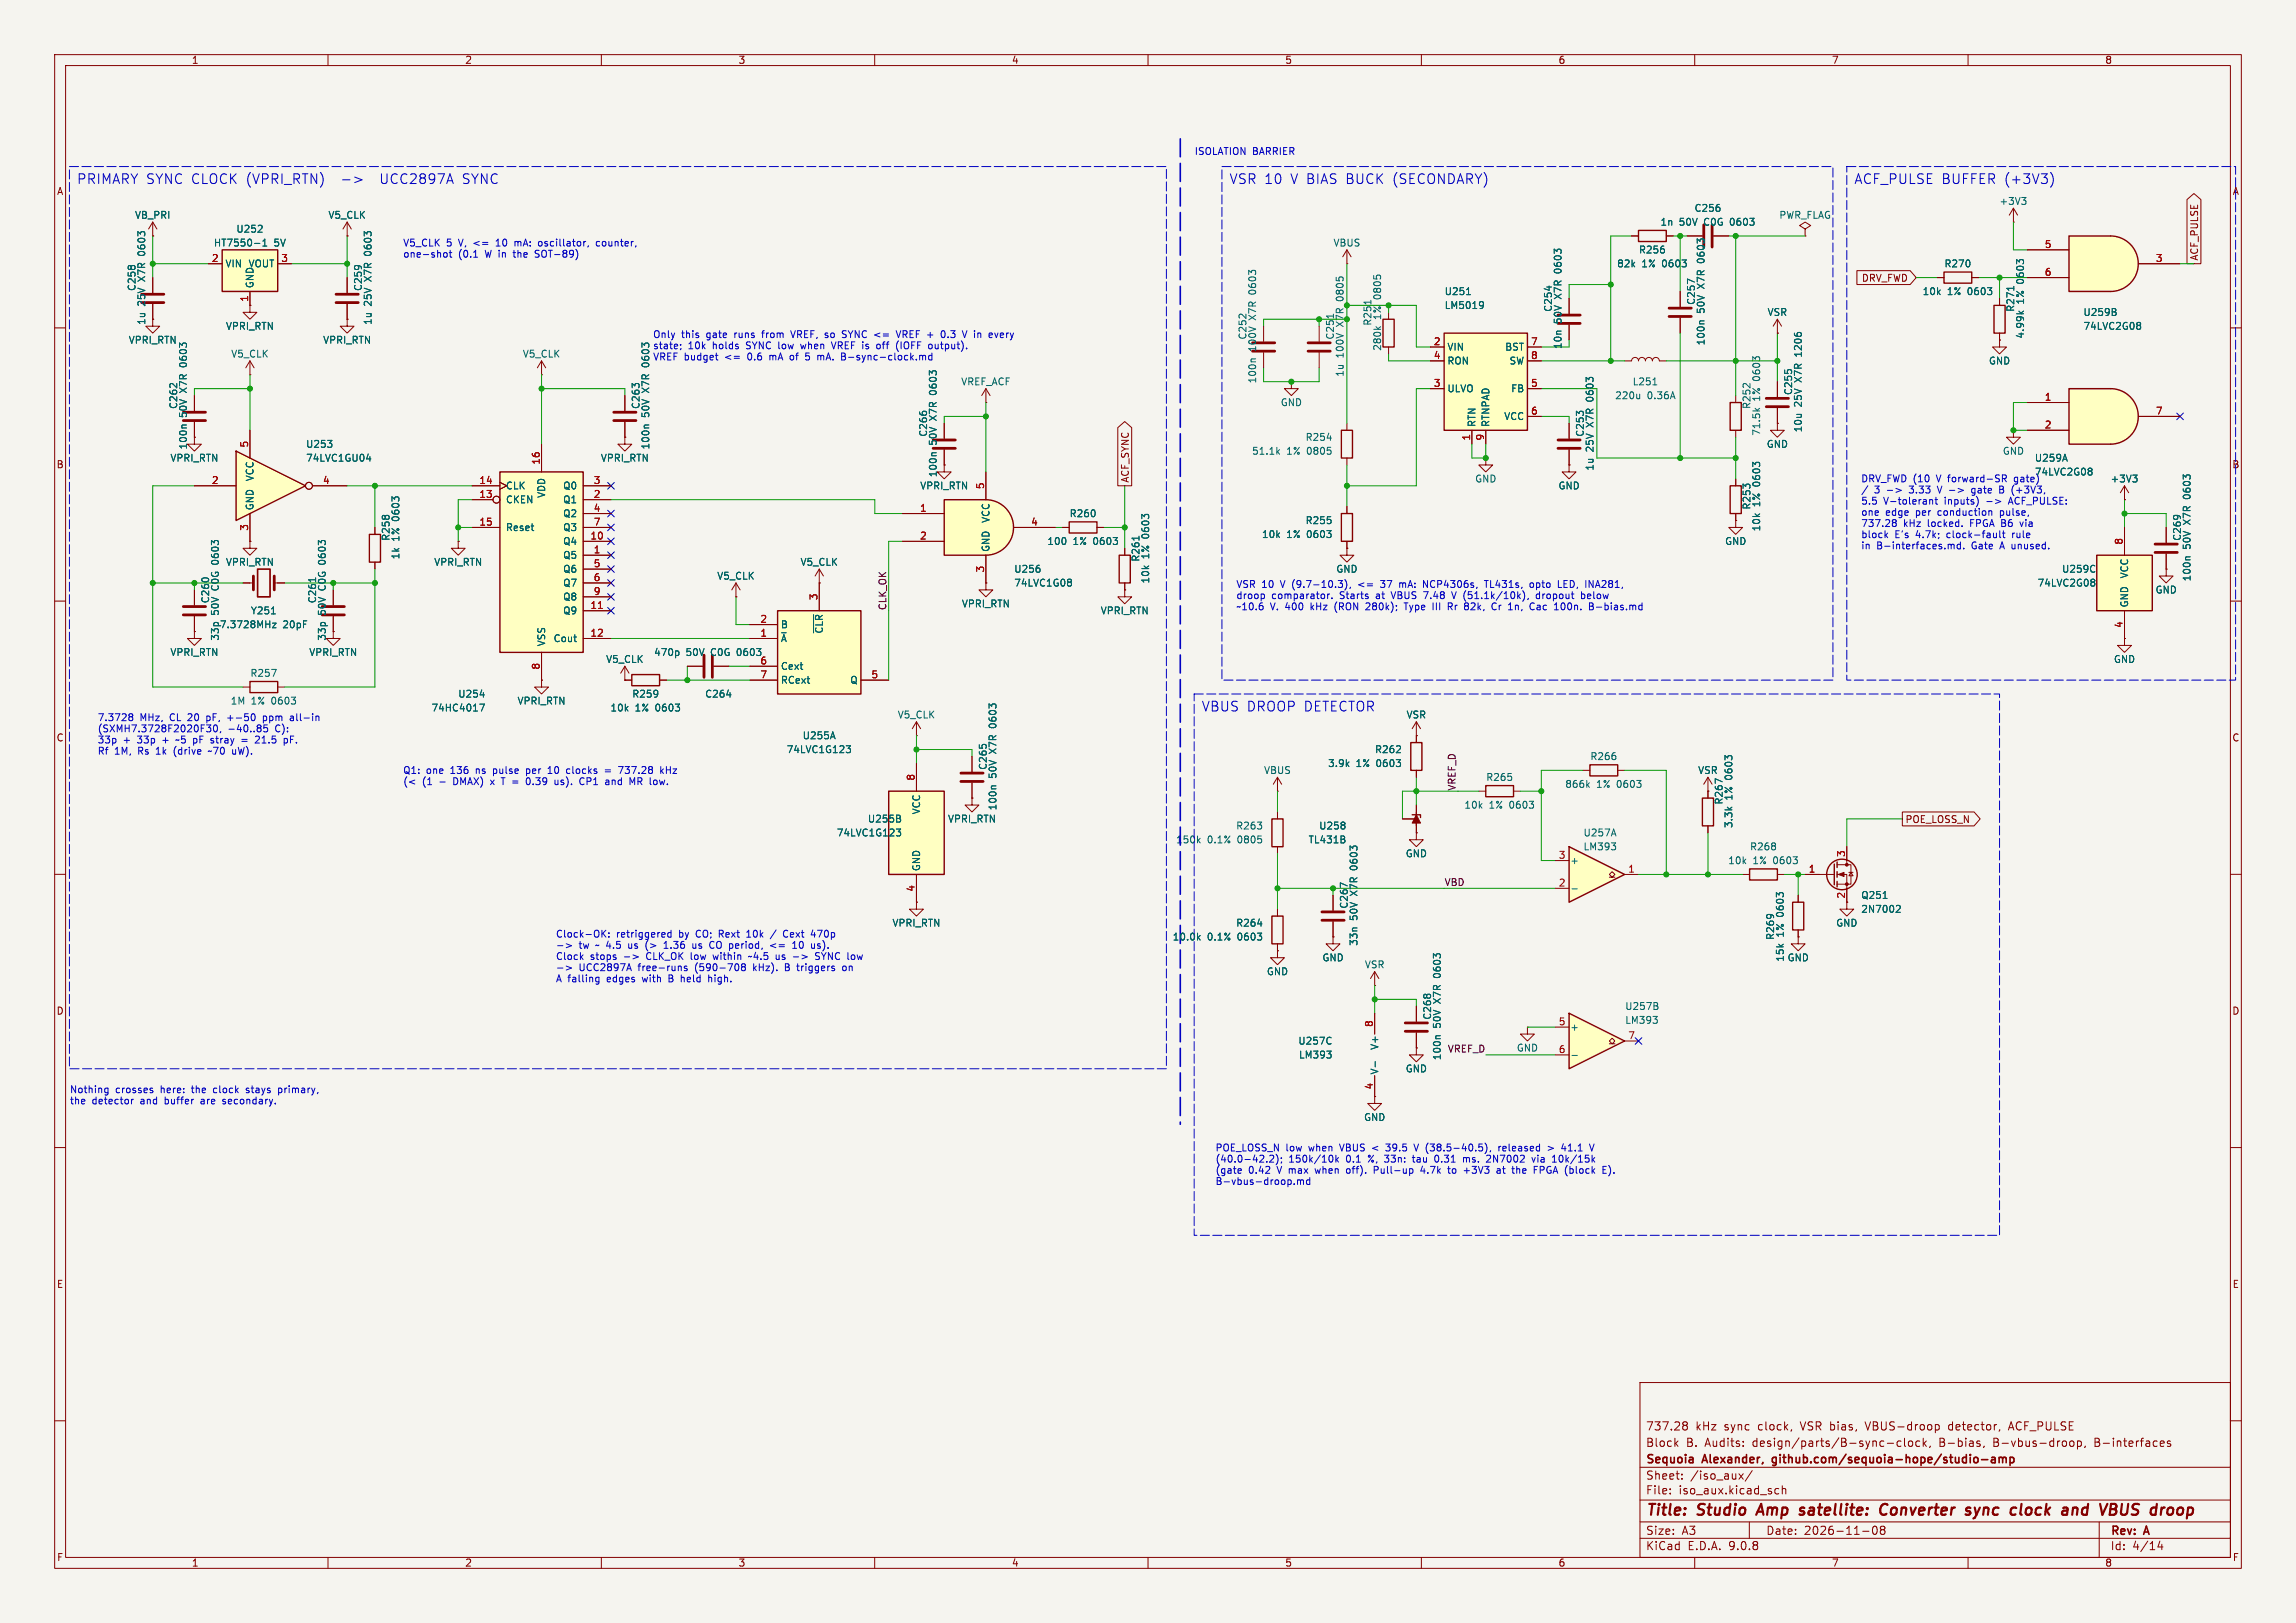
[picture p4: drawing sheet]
<svg xmlns="http://www.w3.org/2000/svg" width="420mm" height="297mm" viewBox="0 0 420 297" stroke-linecap="round" stroke-linejoin="round" font-family="sans-serif">
<defs><g id="words">
<g font-size="2.8" fill="#840000">
<text x="301" y="277.9">Title:</text>
<text x="310.6" y="277.9">Studio</text>
<text x="322.4" y="277.9">Amp</text>
<text x="330.9" y="277.9">satellite:</text>
<text x="346.4" y="277.9">Converter</text>
<text x="362.9" y="277.9">sync</text>
<text x="371.9" y="277.9">clock</text>
<text x="382.1" y="277.9">and</text>
<text x="389.9" y="277.9">VBUS</text>
<text x="399.9" y="277.9">droop</text>
</g>
<g font-size="2.5" fill="#0000c2">
<text x="14" y="33.9">PRIMARY SYNC CLOCK (VPRI_RTN)</text>
<text x="70" y="33.9">UCC2897A</text>
<text x="85.1" y="33.9">SYNC</text>
<text x="224.8" y="33.9">VSR 10</text>
<text x="236.1" y="33.9">V BIAS BUCK</text>
<text x="255" y="33.9">(SECONDARY)</text>
<text x="339.1" y="33.9">ACF_PULSE BUFFER (+3V3)</text>
<text x="219.7" y="130.4">VBUS DROOP DETECTOR</text>
</g>
<g font-size="2.1" fill="#840000">
<text x="301" y="262">737.28</text>
<text x="310.1" y="262">kHz</text>
<text x="315.4" y="262">sync</text>
<text x="321.7" y="262">clock,</text>
<text x="329.7" y="262">VSR bias,</text>
<text x="341.9" y="262">VBUS-droop</text>
<text x="357.2" y="262">detector,</text>
<text x="368.4" y="262">ACF_PULSE</text>
<text x="301" y="268.2">Sequoia</text>
<text x="301" y="265">Block</text>
<text x="308.4" y="265">B.</text>
<text x="311.6" y="268.2">Alexander,</text>
<text x="311.9" y="265">Audits:</text>
<text x="320.7" y="265">design/parts/B-sync-clock,</text>
<text x="324.9" y="268.2">github.com/sequoia-hope/studio-amp</text>
<text x="355" y="265">B-bias,</text>
<text x="365.1" y="265">B-vbus-droop,</text>
<text x="383.7" y="265">B-interfaces</text>
<text x="301" y="273.7">File:</text>
<text x="301" y="271">Sheet:</text>
<text x="307.1" y="273.7">iso_aux.kicad_sch</text>
<text x="309.2" y="271">/iso_aux/</text>
<text x="301" y="281.1">Size:</text>
<text x="307.6" y="281.1">A3</text>
<text x="323" y="281.1">Date:</text>
<text x="330" y="281.1">2026-11-08</text>
<text x="386" y="281.3">Rev:</text>
<text x="392.4" y="281.3">A</text>
<text x="301" y="283.9">KiCad</text>
<text x="308.7" y="283.9">E.D.A.</text>
<text x="316.3" y="283.9">9.0.8</text>
<text x="386" y="283.9">Id:</text>
<text x="390.1" y="283.9">4/14</text>
</g>
<g font-size="1.8" fill="#840000">
<text x="35" y="11.9">1</text>
<text x="85" y="11.9">2</text>
<text x="135" y="11.9">3</text>
<text x="185" y="11.9">4</text>
<text x="235" y="11.9">5</text>
<text x="285" y="11.9">6</text>
<text x="335" y="11.9">7</text>
<text x="385" y="11.9">8</text>
<text x="10.3" y="35.9">A</text>
<text x="408.3" y="35.9">A</text>
<text x="402.3" y="47.8" transform="rotate(-90 402.3 47.8)">ACF_PULSE</text>
<text x="340.5" y="51.8">DRV_FWD</text>
<text x="10.3" y="85.9">B</text>
<text x="206.7" y="88.4" transform="rotate(-90 206.7 88.4)">ACF_SYNC</text>
<text x="408.2" y="85.9">B</text>
<text x="10.3" y="135.9">C</text>
<text x="408.2" y="135.9">C</text>
<text x="348.5" y="150.8">POE_LOSS_N</text>
<text x="337.6" y="164.5" transform="rotate(-90 337.6 164.5)">2</text>
<text x="10.3" y="185.9">D</text>
<text x="408.2" y="185.9">D</text>
<text x="10.3" y="235.9">E</text>
<text x="408.3" y="235.9">E</text>
<text x="10.3" y="285.9">F</text>
<text x="35" y="286.9">1</text>
<text x="85" y="286.9">2</text>
<text x="135" y="286.9">3</text>
<text x="185" y="286.9">4</text>
<text x="235" y="286.9">5</text>
<text x="285" y="286.9">6</text>
<text x="335" y="286.9">7</text>
<text x="385" y="286.9">8</text>
<text x="408.3" y="285.9">F</text>
</g>
<g font-size="1.8" fill="#0000c2">
<text x="218.4" y="28.6">ISOLATION BARRIER</text>
<text x="73.7" y="45.3">V5_CLK</text>
<text x="73.7" y="47.4">one-shot</text>
<text x="81.7" y="45.3">5</text>
<text x="83.8" y="47.4">(0.1</text>
<text x="84" y="45.3">V, &lt;=</text>
<text x="88.9" y="47.4">W in</text>
<text x="91.2" y="45.3">10</text>
<text x="94.4" y="47.4">the</text>
<text x="94.8" y="45.3">mA:</text>
<text x="98.6" y="47.4">SOT-89)</text>
<text x="99.4" y="45.3">oscillator,</text>
<text x="110.2" y="45.3">counter,</text>
<text x="119.4" y="62.1">Only</text>
<text x="119.4" y="64.1">state;</text>
<text x="124.7" y="62.1">this</text>
<text x="125.9" y="64.1">10k</text>
<text x="129.3" y="62.1">gate</text>
<text x="130.5" y="64.1">holds</text>
<text x="134.6" y="62.1">runs</text>
<text x="136.8" y="64.1">SYNC low</text>
<text x="139.9" y="62.1">from</text>
<text x="145.4" y="62.1">VREF, so</text>
<text x="147.2" y="64.1">when</text>
<text x="153.1" y="64.1">VREF is</text>
<text x="155.2" y="62.1">SYNC &lt;=</text>
<text x="161.6" y="64.1">off</text>
<text x="165.4" y="64.1">(IOFF</text>
<text x="165.5" y="62.1">VREF +</text>
<text x="171.5" y="64.1">output).</text>
<text x="174" y="62.1">0.3</text>
<text x="178.2" y="62.1">V in</text>
<text x="183.4" y="62.1">every</text>
<text x="119.4" y="66.2">VREF budget</text>
<text x="132.7" y="66.2">&lt;=</text>
<text x="137" y="66.2">0.6</text>
<text x="141.2" y="66.2">mA</text>
<text x="145.2" y="66.2">of</text>
<text x="148.2" y="66.2">5</text>
<text x="150.6" y="66.2">mA.</text>
<text x="155.2" y="66.2">B-sync-clock.md</text>
<text x="340.4" y="88.5">DRV_FWD (10</text>
<text x="354.4" y="88.5">V forward-SR</text>
<text x="368.9" y="88.5">gate)</text>
<text x="340.4" y="90.5">/</text>
<text x="340.4" y="92.5">5.5</text>
<text x="340.4" y="94.6">one</text>
<text x="342.9" y="90.5">3</text>
<text x="344.6" y="92.5">V-tolerant</text>
<text x="344.9" y="94.6">edge</text>
<text x="349.6" y="90.5">3.33</text>
<text x="350.6" y="94.6">per</text>
<text x="354.8" y="94.6">conduction</text>
<text x="355" y="90.5">V -&gt;</text>
<text x="355.8" y="92.5">inputs)</text>
<text x="361.5" y="90.5">gate</text>
<text x="366.3" y="94.6">pulse,</text>
<text x="366.8" y="90.5">B</text>
<text x="368" y="92.5">ACF_PULSE:</text>
<text x="369.3" y="90.5">(+3V3,</text>
<text x="340.4" y="96.6">737.28</text>
<text x="340.4" y="98.7">block</text>
<text x="340.4" y="100.7">in</text>
<text x="343.3" y="100.7">B-interfaces.md.</text>
<text x="346.6" y="98.7">E's</text>
<text x="348.2" y="96.6">kHz</text>
<text x="350.6" y="98.7">4.7k;</text>
<text x="352.7" y="96.6">locked.</text>
<text x="356.4" y="98.7">clock-fault</text>
<text x="360.7" y="96.6">FPGA B6</text>
<text x="360.8" y="100.7">Gate</text>
<text x="366.2" y="100.7">A unused.</text>
<text x="368.6" y="98.7">rule</text>
<text x="370.2" y="96.6">via</text>
<text x="226.1" y="107.8">VSR 10</text>
<text x="234.4" y="107.8">V (9.7-10.3),</text>
<text x="248.9" y="107.8">&lt;=</text>
<text x="253.3" y="107.8">37</text>
<text x="256.9" y="107.8">mA:</text>
<text x="261.4" y="107.8">NCP4306s,</text>
<text x="272.9" y="107.8">TL431s,</text>
<text x="281.3" y="107.8">opto</text>
<text x="286.7" y="107.8">LED,</text>
<text x="291.9" y="107.8">INA281,</text>
<text x="226.1" y="109.8">droop</text>
<text x="226.1" y="111.9">~10.6</text>
<text x="232.4" y="111.9">V. 400</text>
<text x="232.6" y="109.8">comparator.</text>
<text x="240" y="111.9">kHz</text>
<text x="244.6" y="111.9">(RON</text>
<text x="245.2" y="109.8">Starts</text>
<text x="250.5" y="111.9">280k);</text>
<text x="252" y="109.8">at</text>
<text x="255.1" y="109.8">VBUS</text>
<text x="257.8" y="111.9">Type</text>
<text x="261.1" y="109.8">7.48</text>
<text x="263.2" y="111.9">III</text>
<text x="266.1" y="111.9">Rr</text>
<text x="266.5" y="109.8">V (51.1k/10k),</text>
<text x="269.4" y="111.9">82k,</text>
<text x="274.6" y="111.9">Cr</text>
<text x="277.8" y="111.9">1n,</text>
<text x="282" y="111.9">Cac</text>
<text x="282.3" y="109.8">dropout</text>
<text x="286.6" y="111.9">100n.</text>
<text x="290.7" y="109.8">below</text>
<text x="293.2" y="111.9">B-bias.md</text>
<text x="17.8" y="132.2">7.3728</text>
<text x="17.8" y="134.2">(SXMH7.3728F2020F30,</text>
<text x="17.8" y="136.3">33p</text>
<text x="22.5" y="136.3">+</text>
<text x="25.3" y="136.3">33p</text>
<text x="25.6" y="132.2">MHz,</text>
<text x="30" y="136.3">+</text>
<text x="31.2" y="132.2">CL 20</text>
<text x="32.7" y="136.3">~5</text>
<text x="36" y="136.3">pF</text>
<text x="38.2" y="132.2">pF,</text>
<text x="39.4" y="136.3">stray</text>
<text x="41.7" y="134.2">-40..85</text>
<text x="42.3" y="132.2">+-50</text>
<text x="45.3" y="136.3">=</text>
<text x="48" y="136.3">21.5</text>
<text x="49" y="132.2">ppm</text>
<text x="50.5" y="134.2">C):</text>
<text x="53.4" y="136.3">pF.</text>
<text x="54.2" y="132.2">all-in</text>
<text x="17.8" y="138.3">Rf</text>
<text x="20.9" y="138.3">1M,</text>
<text x="25.4" y="138.3">Rs</text>
<text x="28.9" y="138.3">1k</text>
<text x="32.3" y="138.3">(drive</text>
<text x="38.9" y="138.3">~70</text>
<text x="43.4" y="138.3">uW).</text>
<text x="73.7" y="141.8">Q1:</text>
<text x="73.7" y="143.9">(&lt;</text>
<text x="77.2" y="143.9">(1</text>
<text x="78" y="141.8">one</text>
<text x="80.5" y="143.9">-</text>
<text x="82.5" y="141.8">136</text>
<text x="83.2" y="143.9">DMAX)</text>
<text x="87.3" y="141.8">ns</text>
<text x="90.3" y="143.9">x</text>
<text x="90.7" y="141.8">pulse</text>
<text x="92.5" y="143.9">T =</text>
<text x="96.9" y="141.8">per</text>
<text x="97.3" y="143.9">0.39</text>
<text x="101.1" y="141.8">10</text>
<text x="102.7" y="143.9">us).</text>
<text x="104.7" y="141.8">clocks</text>
<text x="107.5" y="143.9">CP1</text>
<text x="112.5" y="143.9">and</text>
<text x="114.7" y="141.8">737.28</text>
<text x="117.1" y="143.9">MR low.</text>
<text x="122.5" y="141.8">kHz</text>
<text x="101.6" y="171.8">Clock-OK:</text>
<text x="101.6" y="173.8">-&gt;</text>
<text x="105.9" y="173.8">tw</text>
<text x="109.1" y="173.8">~ 4.5</text>
<text x="112.7" y="171.8">retriggered</text>
<text x="115.4" y="173.8">us</text>
<text x="118.8" y="173.8">(&gt;</text>
<text x="122.4" y="173.8">1.36</text>
<text x="124.3" y="171.8">by</text>
<text x="127.6" y="171.8">CO; Rext</text>
<text x="127.8" y="173.8">us</text>
<text x="131.1" y="173.8">CO period,</text>
<text x="137.3" y="171.8">10k</text>
<text x="142.6" y="173.8">&lt;=</text>
<text x="144.4" y="171.8">Cext</text>
<text x="146.9" y="173.8">10</text>
<text x="149.7" y="171.8">470p</text>
<text x="150.5" y="173.8">us).</text>
<text x="101.6" y="175.9">Clock</text>
<text x="101.6" y="180">A falling</text>
<text x="105.9" y="177.9">UCC2897A</text>
<text x="108" y="175.9">stops</text>
<text x="111.1" y="180">edges</text>
<text x="116.9" y="177.9">free-runs</text>
<text x="117.8" y="180">with</text>
<text x="118.5" y="175.9">CLK_OK</text>
<text x="122.8" y="180">B</text>
<text x="125.2" y="180">held</text>
<text x="126.8" y="175.9">low</text>
<text x="127.4" y="177.9">(590-708</text>
<text x="130.5" y="180">high.</text>
<text x="131.2" y="175.9">within</text>
<text x="137.9" y="175.9">~4.5</text>
<text x="138.3" y="177.9">kHz).</text>
<text x="143" y="175.9">us</text>
<text x="144.3" y="177.9">B</text>
<text x="146.3" y="175.9">-&gt;</text>
<text x="146.7" y="177.9">triggers</text>
<text x="150.7" y="175.9">SYNC low</text>
<text x="155.2" y="177.9">on</text>
<text x="12.7" y="200.3">Nothing</text>
<text x="12.7" y="202.3">the</text>
<text x="16.8" y="202.3">detector</text>
<text x="21.1" y="200.3">crosses</text>
<text x="25.8" y="202.3">and</text>
<text x="29.5" y="200.3">here:</text>
<text x="30.4" y="202.3">buffer</text>
<text x="35.4" y="200.3">the</text>
<text x="37.2" y="202.3">are</text>
<text x="39.5" y="200.3">clock</text>
<text x="41.4" y="202.3">secondary.</text>
<text x="45.7" y="200.3">stays</text>
<text x="51.8" y="200.3">primary,</text>
<text x="222.2" y="210.9">POE_LOSS_N</text>
<text x="222.2" y="213">(40.0-42.2);</text>
<text x="222.2" y="215">(gate</text>
<text x="228.4" y="215">0.42</text>
<text x="233.8" y="215">V max</text>
<text x="235.2" y="210.9">low</text>
<text x="235.8" y="213">150k/10k</text>
<text x="239.5" y="210.9">when</text>
<text x="241.1" y="215">when</text>
<text x="245.4" y="210.9">VBUS</text>
<text x="246.4" y="213">0.1</text>
<text x="247" y="215">off).</text>
<text x="250.6" y="213">%, 33n:</text>
<text x="251.5" y="210.9">&lt;</text>
<text x="252.2" y="215">Pull-up</text>
<text x="254.2" y="210.9">39.5</text>
<text x="259.1" y="213">tau</text>
<text x="259.6" y="210.9">V (38.5-40.5),</text>
<text x="261" y="215">4.7k</text>
<text x="263.3" y="213">0.31</text>
<text x="266.2" y="215">to</text>
<text x="268.7" y="213">ms.</text>
<text x="269.3" y="215">+3V3</text>
<text x="273.2" y="213">2N7002</text>
<text x="275.4" y="210.9">released</text>
<text x="275.5" y="215">at</text>
<text x="278.6" y="215">the</text>
<text x="281.8" y="213">via</text>
<text x="282.7" y="215">FPGA (block</text>
<text x="284.6" y="210.9">&gt;</text>
<text x="285.7" y="213">10k/15k</text>
<text x="287.4" y="210.9">41.1</text>
<text x="222.2" y="217">B-vbus-droop.md</text>
</g>
<g font-size="1.8" fill="#006464">
<text x="24.6" y="40.2">VB_PRI</text>
<text x="60" y="40.2">V5_CLK</text>
<text x="303.6" y="41.5">1n</text>
<text x="307.2" y="41.5">50V</text>
<text x="309.9" y="39">C256</text>
<text x="311.8" y="41.5">C0G</text>
<text x="316.8" y="41.5">0603</text>
<text x="325.4" y="40.2">PWR_FLAG</text>
<text x="365.7" y="37.7">+3V3</text>
<text x="26.8" y="46.5" transform="rotate(-90 26.8 46.5)">0603</text>
<text x="39" y="45.3">HT7550-1</text>
<text x="43.1" y="42.8">U252</text>
<text x="50.1" y="45.3">5V</text>
<text x="68.2" y="46.5" transform="rotate(-90 68.2 46.5)">0603</text>
<text x="243.8" y="45.3">VBUS</text>
<text x="299.7" y="46.6">R256</text>
<text x="312" y="47.8" transform="rotate(-90 312 47.8)">0603</text>
<text x="25" y="53.4" transform="rotate(-90 25 53.4)">C258</text>
<text x="26.8" y="51.3" transform="rotate(-90 26.8 51.3)">X7R</text>
<text x="41.1" y="49.1">VIN</text>
<text x="45.4" y="49.1">VOUT</text>
<text x="46.6" y="52.8" transform="rotate(-90 46.6 52.8)">GND</text>
<text x="66.4" y="53.4" transform="rotate(-90 66.4 53.4)">C259</text>
<text x="68.2" y="51.3" transform="rotate(-90 68.2 51.3)">X7R</text>
<text x="230" y="53.6" transform="rotate(-90 230 53.6)">0603</text>
<text x="285.9" y="49.7" transform="rotate(-90 285.9 49.7)">0603</text>
<text x="295.7" y="49.1">82k</text>
<text x="300.3" y="49.1">1%</text>
<text x="304.2" y="49.1">0603</text>
<text x="312" y="52.7" transform="rotate(-90 312 52.7)">X7R</text>
<text x="355.6" y="49.1">R270</text>
<text x="370.4" y="51.8" transform="rotate(-90 370.4 51.8)">0603</text>
<text x="26.8" y="59.5" transform="rotate(-90 26.8 59.5)">1u</text>
<text x="26.8" y="56" transform="rotate(-90 26.8 56)">25V</text>
<text x="68.2" y="59.5" transform="rotate(-90 68.2 59.5)">1u</text>
<text x="68.2" y="56" transform="rotate(-90 68.2 56)">25V</text>
<text x="230" y="58.4" transform="rotate(-90 230 58.4)">X7R</text>
<text x="246" y="54.8" transform="rotate(-90 246 54.8)">0805</text>
<text x="251.1" y="59.7" transform="rotate(-90 251.1 59.7)">R251</text>
<text x="252.8" y="58.5" transform="rotate(-90 252.8 58.5)">1%</text>
<text x="252.8" y="54.6" transform="rotate(-90 252.8 54.6)">0805</text>
<text x="264.2" y="56.7">LM5019</text>
<text x="264.2" y="54.2">U251</text>
<text x="284.1" y="57.2" transform="rotate(-90 284.1 57.2)">C254</text>
<text x="285.9" y="59.2" transform="rotate(-90 285.9 59.2)">50V</text>
<text x="285.9" y="54.5" transform="rotate(-90 285.9 54.5)">X7R</text>
<text x="310.2" y="55.9" transform="rotate(-90 310.2 55.9)">C257</text>
<text x="312" y="57.4" transform="rotate(-90 312 57.4)">50V</text>
<text x="323.2" y="58">VSR</text>
<text x="351.6" y="54.2">10k</text>
<text x="356.2" y="54.2">1%</text>
<text x="360" y="54.2">0603</text>
<text x="368.7" y="57.2" transform="rotate(-90 368.7 57.2)">R271</text>
<text x="370.4" y="55.6" transform="rotate(-90 370.4 55.6)">1%</text>
<text x="381" y="58">U259B</text>
<text x="23.5" y="63.1">VPRI_RTN</text>
<text x="41.2" y="60.6">VPRI_RTN</text>
<text x="42.2" y="65.6">V5_CLK</text>
<text x="59" y="63.1">VPRI_RTN</text>
<text x="95.5" y="65.6">V5_CLK</text>
<text x="228.2" y="62.2" transform="rotate(-90 228.2 62.2)">C252</text>
<text x="230" y="64.3" transform="rotate(-90 230 64.3)">100V</text>
<text x="244.2" y="62.2" transform="rotate(-90 244.2 62.2)">C251</text>
<text x="246" y="65.5" transform="rotate(-90 246 65.5)">100V</text>
<text x="252.8" y="64.3" transform="rotate(-90 252.8 64.3)">280k</text>
<text x="264.7" y="64.4">VIN</text>
<text x="275.2" y="64.4">BST</text>
<text x="285.9" y="64" transform="rotate(-90 285.9 64)">10n</text>
<text x="312" y="63.3" transform="rotate(-90 312 63.3)">100n</text>
<text x="329.8" y="64.9" transform="rotate(-90 329.8 64.9)">1206</text>
<text x="370.4" y="62.1" transform="rotate(-90 370.4 62.1)">4.99k</text>
<text x="381" y="60.6">74LVC2G08</text>
<text x="34.4" y="71.7" transform="rotate(-90 34.4 71.7)">X7R</text>
<text x="34.4" y="66.9" transform="rotate(-90 34.4 66.9)">0603</text>
<text x="119" y="71.7" transform="rotate(-90 119 71.7)">X7R</text>
<text x="119" y="66.9" transform="rotate(-90 119 66.9)">0603</text>
<text x="171.6" y="71.9" transform="rotate(-90 171.6 71.9)">0603</text>
<text x="175.7" y="70.7">VREF_ACF</text>
<text x="230" y="70.3" transform="rotate(-90 230 70.3)">100n</text>
<text x="246" y="69" transform="rotate(-90 246 69)">1u</text>
<text x="264.7" y="66.9">RON</text>
<text x="264.7" y="72">ULVO</text>
<text x="276" y="66.9">SW</text>
<text x="276.3" y="72">FB</text>
<text x="298.6" y="70.7">L251</text>
<text x="322.2" y="69.6" transform="rotate(-90 322.2 69.6)">0603</text>
<text x="329.8" y="69.8" transform="rotate(-90 329.8 69.8)">X7R</text>
<text x="363.7" y="66.9">GND</text>
<text x="32.6" y="74.9" transform="rotate(-90 32.6 74.9)">C262</text>
<text x="34.4" y="76.4" transform="rotate(-90 34.4 76.4)">50V</text>
<text x="117.2" y="74.9" transform="rotate(-90 117.2 74.9)">C263</text>
<text x="119" y="76.4" transform="rotate(-90 119 76.4)">50V</text>
<text x="171.6" y="76.8" transform="rotate(-90 171.6 76.8)">X7R</text>
<text x="234.2" y="74.5">GND</text>
<text x="275.1" y="77.1">VCC</text>
<text x="291.7" y="73.2" transform="rotate(-90 291.7 73.2)">0603</text>
<text x="295.4" y="73.3">220u</text>
<text x="301.3" y="73.3">0.36A</text>
<text x="320.4" y="74.9" transform="rotate(-90 320.4 74.9)">R252</text>
<text x="322.2" y="73.4" transform="rotate(-90 322.2 73.4)">1%</text>
<text x="328" y="72.4" transform="rotate(-90 328 72.4)">C255</text>
<text x="329.8" y="74.5" transform="rotate(-90 329.8 74.5)">25V</text>
<text x="34.4" y="82.3" transform="rotate(-90 34.4 82.3)">100n</text>
<text x="55.9" y="82.1">U253</text>
<text x="119" y="82.3" transform="rotate(-90 119 82.3)">100n</text>
<text x="169.8" y="80" transform="rotate(-90 169.8 80)">C266</text>
<text x="171.6" y="81.5" transform="rotate(-90 171.6 81.5)">50V</text>
<text x="228.9" y="83.4">51.1k</text>
<text x="235.4" y="83.4">1%</text>
<text x="238.7" y="80.9">R254</text>
<text x="239.2" y="83.4">0805</text>
<text x="270.1" y="78.2" transform="rotate(-90 270.1 78.2)">RTN</text>
<text x="272.6" y="78.2" transform="rotate(-90 272.6 78.2)">RTNPAD</text>
<text x="289.9" y="80" transform="rotate(-90 289.9 80)">C253</text>
<text x="291.7" y="82.7" transform="rotate(-90 291.7 82.7)">25V</text>
<text x="291.7" y="78" transform="rotate(-90 291.7 78)">X7R</text>
<text x="322.2" y="79.8" transform="rotate(-90 322.2 79.8)">71.5k</text>
<text x="323.1" y="82.1">GND</text>
<text x="329.8" y="79.2" transform="rotate(-90 329.8 79.2)">10u</text>
<text x="366.3" y="83.4">GND</text>
<text x="31.1" y="84.7">VPRI_RTN</text>
<text x="46.6" y="88.2" transform="rotate(-90 46.6 88.2)">VCC</text>
<text x="55.9" y="84.7">74LVC1GU04</text>
<text x="92.5" y="89.8">CLK</text>
<text x="102.9" y="89.8">Q0</text>
<text x="109.8" y="84.7">VPRI_RTN</text>
<text x="168.2" y="89.8">VPRI_RTN</text>
<text x="171.6" y="87.4" transform="rotate(-90 171.6 87.4)">100n</text>
<text x="269.7" y="88.5">GND</text>
<text x="285" y="89.8">GND</text>
<text x="291.7" y="86.2" transform="rotate(-90 291.7 86.2)">1u</text>
<text x="322.2" y="88.9" transform="rotate(-90 322.2 88.9)">0603</text>
<text x="372.1" y="84.7">U259A</text>
<text x="372.1" y="87.2">74LVC2G08</text>
<text x="386" y="88.5">+3V3</text>
<text x="46.6" y="93.5" transform="rotate(-90 46.6 93.5)">GND</text>
<text x="73.3" y="95.2" transform="rotate(-90 73.3 95.2)">0603</text>
<text x="92.5" y="92.3">CKEN</text>
<text x="99.9" y="91.2" transform="rotate(-90 99.9 91.2)">VDD</text>
<text x="102.9" y="92.3">Q1</text>
<text x="102.9" y="94.8">Q2</text>
<text x="181.2" y="95.8" transform="rotate(-90 181.2 95.8)">VCC</text>
<text x="195.6" y="94.8">R260</text>
<text x="320.4" y="93.4" transform="rotate(-90 320.4 93.4)">R253</text>
<text x="322.2" y="92.7" transform="rotate(-90 322.2 92.7)">1%</text>
<text x="400.9" y="95.9" transform="rotate(-90 400.9 95.9)">X7R</text>
<text x="400.9" y="91" transform="rotate(-90 400.9 91)">0603</text>
<text x="71.5" y="99.1" transform="rotate(-90 71.5 99.1)">R258</text>
<text x="73.3" y="99" transform="rotate(-90 73.3 99)">1%</text>
<text x="92.5" y="97.4">Reset</text>
<text x="102.9" y="97.4">Q3</text>
<text x="102.9" y="99.9">Q4</text>
<text x="181.2" y="101.1" transform="rotate(-90 181.2 101.1)">GND</text>
<text x="191.5" y="99.9">100</text>
<text x="196.3" y="99.9">1%</text>
<text x="200.1" y="99.9">0603</text>
<text x="210.4" y="98.4" transform="rotate(-90 210.4 98.4)">0603</text>
<text x="230.7" y="98.7">10k</text>
<text x="235.4" y="98.7">1%</text>
<text x="238.7" y="96.1">R255</text>
<text x="239.2" y="98.7">0603</text>
<text x="315.5" y="99.9">GND</text>
<text x="322.2" y="97.3" transform="rotate(-90 322.2 97.3)">10k</text>
<text x="399.1" y="99.1" transform="rotate(-90 399.1 99.1)">C269</text>
<text x="400.9" y="100.5" transform="rotate(-90 400.9 100.5)">50V</text>
<text x="40.2" y="107.9" transform="rotate(-90 40.2 107.9)">C0G</text>
<text x="40.2" y="103" transform="rotate(-90 40.2 103)">0603</text>
<text x="41.2" y="103.7">VPRI_RTN</text>
<text x="59.8" y="107.9" transform="rotate(-90 59.8 107.9)">C0G</text>
<text x="59.8" y="103" transform="rotate(-90 59.8 103)">0603</text>
<text x="73.3" y="102.5" transform="rotate(-90 73.3 102.5)">1k</text>
<text x="79.3" y="103.7">VPRI_RTN</text>
<text x="102.9" y="102.5">Q5</text>
<text x="102.9" y="105">Q6</text>
<text x="102.9" y="107.5">Q7</text>
<text x="131.1" y="106.3">V5_CLK</text>
<text x="146.3" y="103.7">V5_CLK</text>
<text x="185.4" y="105">U256</text>
<text x="185.4" y="107.5">74LVC1G08</text>
<text x="208.6" y="102.9" transform="rotate(-90 208.6 102.9)">R261</text>
<text x="210.4" y="106.9" transform="rotate(-90 210.4 106.9)">10k</text>
<text x="210.4" y="102.3" transform="rotate(-90 210.4 102.3)">1%</text>
<text x="244.3" y="105">GND</text>
<text x="372.6" y="107.5">74LVC2G08</text>
<text x="377.1" y="105">U259C</text>
<text x="389.5" y="105.9" transform="rotate(-90 389.5 105.9)">VCC</text>
<text x="400.9" y="106.5" transform="rotate(-90 400.9 106.5)">100n</text>
<text x="38.5" y="110.5" transform="rotate(-90 38.5 110.5)">C260</text>
<text x="40.2" y="112.6" transform="rotate(-90 40.2 112.6)">50V</text>
<text x="45.8" y="112.6">Y251</text>
<text x="58" y="110.5" transform="rotate(-90 58 110.5)">C261</text>
<text x="59.8" y="112.6" transform="rotate(-90 59.8 112.6)">50V</text>
<text x="102.9" y="110.1">Q8</text>
<text x="102.9" y="112.6">Q9</text>
<text x="175.9" y="111.4">VPRI_RTN</text>
<text x="201.3" y="112.6">VPRI_RTN</text>
<text x="389.5" y="111.3" transform="rotate(-90 389.5 111.3)">GND</text>
<text x="394.2" y="108.8">GND</text>
<text x="40.1" y="115.2">7.3728MHz</text>
<text x="40.2" y="117.3" transform="rotate(-90 40.2 117.3)">33p</text>
<text x="51.7" y="115.2">20pF</text>
<text x="59.8" y="117.3" transform="rotate(-90 59.8 117.3)">33p</text>
<text x="99.9" y="118.4" transform="rotate(-90 99.9 118.4)">VSS</text>
<text x="101.2" y="117.7">Cout</text>
<text x="142.7" y="117.7">~{A}</text>
<text x="142.7" y="115.2">B</text>
<text x="150.7" y="116" transform="rotate(-90 150.7 116)">~{CLR}</text>
<text x="31.1" y="120.2">VPRI_RTN</text>
<text x="45.7" y="124.1">R257</text>
<text x="56.5" y="120.2">VPRI_RTN</text>
<text x="110.8" y="121.5">V5_CLK</text>
<text x="119.6" y="120.2">470p</text>
<text x="125.5" y="120.2">50V</text>
<text x="130.2" y="120.2">C0G</text>
<text x="135.1" y="120.2">0603</text>
<text x="139" y="121.7">6</text>
<text x="142.7" y="125.3">RCext</text>
<text x="142.7" y="122.8">Cext</text>
<text x="155.4" y="125.3">Q</text>
<text x="386.6" y="121.5">GND</text>
<text x="42.1" y="129.1">1M</text>
<text x="45.9" y="129.1">1%</text>
<text x="49.8" y="129.1">0603</text>
<text x="78.8" y="130.4">74HC4017</text>
<text x="83.7" y="127.9">U254</text>
<text x="94.6" y="129.1">VPRI_RTN</text>
<text x="111.6" y="130.4">10k</text>
<text x="115.6" y="127.9">R259</text>
<text x="116.2" y="130.4">1%</text>
<text x="120" y="130.4">0603</text>
<text x="128.9" y="127.9">C264</text>
<text x="164.1" y="131.7">V5_CLK</text>
<text x="257.2" y="131.7">VSR</text>
<text x="146.7" y="135.5">U255A</text>
<text x="182.5" y="137.8" transform="rotate(-90 182.5 137.8)">X7R</text>
<text x="182.5" y="132.9" transform="rotate(-90 182.5 132.9)">0603</text>
<text x="143.8" y="138">74LVC1G123</text>
<text x="180.7" y="141" transform="rotate(-90 180.7 141)">C265</text>
<text x="182.5" y="142.4" transform="rotate(-90 182.5 142.4)">50V</text>
<text x="231.1" y="141.8">VBUS</text>
<text x="242.8" y="140.6">3.9k</text>
<text x="248.1" y="140.6">1%</text>
<text x="251.4" y="138">R262</text>
<text x="251.9" y="140.6">0603</text>
<text x="271.8" y="143.1">R265</text>
<text x="290.8" y="139.3">R266</text>
<text x="310.5" y="141.8">VSR</text>
<text x="317.1" y="142.6" transform="rotate(-90 317.1 142.6)">0603</text>
<text x="168.5" y="149.1" transform="rotate(-90 168.5 149.1)">VCC</text>
<text x="182.5" y="148.4" transform="rotate(-90 182.5 148.4)">100n</text>
<text x="267.8" y="148.2">10k</text>
<text x="272.4" y="148.2">1%</text>
<text x="276.2" y="148.2">0603</text>
<text x="286.2" y="144.4">866k</text>
<text x="292.1" y="144.4">1%</text>
<text x="295.9" y="144.4">0603</text>
<text x="315.3" y="147.3" transform="rotate(-90 315.3 147.3)">R267</text>
<text x="317.1" y="146.4" transform="rotate(-90 317.1 146.4)">1%</text>
<text x="153" y="153.3">74LVC1G123</text>
<text x="158.7" y="150.7">U255B</text>
<text x="173.3" y="150.7">VPRI_RTN</text>
<text x="215" y="154.5">150k</text>
<text x="220.8" y="154.5">0.1%</text>
<text x="226" y="152">R263</text>
<text x="226.5" y="154.5">0805</text>
<text x="239.3" y="154.5">TL431B</text>
<text x="241.2" y="152">U258</text>
<text x="289.6" y="153.3">U257A</text>
<text x="289.6" y="155.8">LM393</text>
<text x="317.1" y="151.6" transform="rotate(-90 317.1 151.6)">3.3k</text>
<text x="320" y="155.8">R268</text>
<text x="168.5" y="159.5" transform="rotate(-90 168.5 159.5)">GND</text>
<text x="248.5" y="158.9" transform="rotate(-90 248.5 158.9)">0603</text>
<text x="257" y="157.1">GND</text>
<text x="287.1" y="158.3">+</text>
<text x="316" y="158.3">10k</text>
<text x="320.7" y="158.3">1%</text>
<text x="324.5" y="158.3">0603</text>
<text x="246.7" y="166.4" transform="rotate(-90 246.7 166.4)">C267</text>
<text x="248.5" y="163.8" transform="rotate(-90 248.5 163.8)">X7R</text>
<text x="326.5" y="167.6" transform="rotate(-90 326.5 167.6)">0603</text>
<text x="340.4" y="164.7">Q251</text>
<text x="340.4" y="167.2">2N7002</text>
<text x="163.2" y="169.8">VPRI_RTN</text>
<text x="214.4" y="172.3">10.0k</text>
<text x="220.8" y="172.3">0.1%</text>
<text x="226" y="169.8">R264</text>
<text x="226.5" y="172.3">0603</text>
<text x="248.5" y="173.2" transform="rotate(-90 248.5 173.2)">33n</text>
<text x="248.5" y="168.4" transform="rotate(-90 248.5 168.4)">50V</text>
<text x="324.7" y="172.1" transform="rotate(-90 324.7 172.1)">R269</text>
<text x="326.5" y="171.5" transform="rotate(-90 326.5 171.5)">1%</text>
<text x="335.8" y="169.8">GND</text>
<text x="231.6" y="178.7">GND</text>
<text x="241.8" y="176.1">GND</text>
<text x="249.6" y="177.4">VSR</text>
<text x="263.8" y="178.6" transform="rotate(-90 263.8 178.6)">0603</text>
<text x="326.5" y="176.1" transform="rotate(-90 326.5 176.1)">15k</text>
<text x="326.9" y="176.1">GND</text>
<text x="263.8" y="183.5" transform="rotate(-90 263.8 183.5)">X7R</text>
<text x="297.2" y="185">U257B</text>
<text x="237.4" y="191.4">U257C</text>
<text x="262" y="186.7" transform="rotate(-90 262 186.7)">C268</text>
<text x="263.8" y="188.2" transform="rotate(-90 263.8 188.2)">50V</text>
<text x="287.1" y="188.8">+</text>
<text x="297.2" y="187.6">LM393</text>
<text x="237.5" y="193.9">LM393</text>
<text x="252.3" y="196.7" transform="rotate(-90 252.3 196.7)">V-</text>
<text x="252.3" y="192.2" transform="rotate(-90 252.3 192.2)">V+</text>
<text x="257" y="196.4">GND</text>
<text x="263.8" y="194.1" transform="rotate(-90 263.8 194.1)">100n</text>
<text x="277.4" y="192.6">GND</text>
<text x="249.4" y="205.3">GND</text>
</g>
<g font-size="1.8" fill="#a90000">
<text x="373.9" y="45.5">5</text>
<text x="38.7" y="48">2</text>
<text x="51.4" y="48">3</text>
<text x="373.9" y="50.5">6</text>
<text x="394.3" y="48">3</text>
<text x="45.5" y="55.3" transform="rotate(-90 45.5 55.3)">1</text>
<text x="262.2" y="63.2">2</text>
<text x="262.2" y="65.8">4</text>
<text x="280" y="63.2">7</text>
<text x="280" y="65.8">8</text>
<text x="262.2" y="70.9">3</text>
<text x="280" y="70.9">5</text>
<text x="280" y="75.9">6</text>
<text x="373.9" y="73.4">1</text>
<text x="394.3" y="75.9">7</text>
<text x="45.5" y="82" transform="rotate(-90 45.5 82)">5</text>
<text x="269" y="80.7" transform="rotate(-90 269 80.7)">1</text>
<text x="271.5" y="80.7" transform="rotate(-90 271.5 80.7)">9</text>
<text x="373.9" y="78.5">2</text>
<text x="38.7" y="88.6">2</text>
<text x="59" y="88.6">4</text>
<text x="87.6" y="88.6">14</text>
<text x="98.8" y="85.1" transform="rotate(-90 98.8 85.1)">16</text>
<text x="108.5" y="88.6">3</text>
<text x="180.1" y="89.6" transform="rotate(-90 180.1 89.6)">5</text>
<text x="87.6" y="91.2">13</text>
<text x="108.5" y="91.2">2</text>
<text x="108.5" y="93.7">4</text>
<text x="168.2" y="93.7">1</text>
<text x="45.5" y="97.2" transform="rotate(-90 45.5 97.2)">3</text>
<text x="87.6" y="96.3">15</text>
<text x="107.9" y="98.8">10</text>
<text x="108.5" y="96.3">7</text>
<text x="108.5" y="101.3">1</text>
<text x="168.2" y="98.8">2</text>
<text x="188.5" y="96.3">4</text>
<text x="388.4" y="99.8" transform="rotate(-90 388.4 99.8)">8</text>
<text x="108.5" y="103.9">5</text>
<text x="108.5" y="106.4">6</text>
<text x="180.1" y="104.8" transform="rotate(-90 180.1 104.8)">3</text>
<text x="107.9" y="111.5">11</text>
<text x="108.5" y="109">9</text>
<text x="149.6" y="109.9" transform="rotate(-90 149.6 109.9)">3</text>
<text x="107.9" y="116.6">12</text>
<text x="139" y="116.6">1</text>
<text x="139" y="114">2</text>
<text x="388.4" y="115" transform="rotate(-90 388.4 115)">4</text>
<text x="98.8" y="122.6" transform="rotate(-90 98.8 122.6)">8</text>
<text x="139" y="124.2">7</text>
<text x="159.3" y="124.2">5</text>
<text x="167.4" y="142.9" transform="rotate(-90 167.4 142.9)">8</text>
<text x="285" y="157.2">3</text>
<text x="297.7" y="159.8">1</text>
<text x="330.8" y="159.8">1</text>
<text x="337.6" y="156.9" transform="rotate(-90 337.6 156.9)">3</text>
<text x="167.4" y="163.3" transform="rotate(-90 167.4 163.3)">4</text>
<text x="285" y="162.3">2</text>
<text x="251.2" y="188" transform="rotate(-90 251.2 188)">8</text>
<text x="285" y="187.7">5</text>
<text x="297.7" y="190.2">7</text>
<text x="285" y="192.8">6</text>
<text x="251.2" y="199.5" transform="rotate(-90 251.2 199.5)">4</text>
</g>
<text font-size="1.8" fill="#009600" x="246" y="59.6" transform="rotate(-90 246 59.6)">X7R</text>
<g font-size="1.8" fill="#0f0f0f">
<text x="162.2" y="111.8" transform="rotate(-90 162.2 111.8)">CLK_OK</text>
<text x="266.4" y="144.8" transform="rotate(-90 266.4 144.8)">VREF_D</text>
<text x="264.2" y="162.2">VBD</text>
<text x="264.7" y="192.7">VREF_D</text>
</g>
</g></defs>
<path d="M0 0h420v297h-420z" fill="#f5f4ef" stroke="#f5f4ef" stroke-width=".18"/>
<g fill="none" stroke="#840000" stroke-width=".18">
<path d="M10 10h400v277h-400zM12 12h396v273h-396zM60 10v2M110 10v2M160 10v2M210 10v2M260 10v2M310 10v2M360 10v2M10 60h2M317.5 72.4v1.3M317.5 78.7v1.3"/>
<path d="M408 60h2M246.4 92.7v1.3M246.4 99.1v1.2M10 110h2M246.4 100.3v1.3h1.2l-1.2 1.3-1.3-1.3h1.3M246.4 100.3h.1M408 110h2M10 160h2M408 160h2M10 210h2M408 210h2M300 253h108v32h-108z"/>
<path d="M10 260h2M300 278.5h108M300 274.5h108M300 268.5h108M305.5 273.2v.2M305.5 272.5v.1M306.5 264.1l.4 .6M306.9 263.7l-.5 .6M307.7 270.5v.2M307.7 269.8v.1M307.9 260.8h.2M307.9 260.3l.5-.1 .2 .1 .1 .2-.3 .3"/>
<path d="M308.1 260.8h.3M308.1 260.8l-.2 .1M308.4 260.8l.3 .3-.1 .4-.2 .2-.5-.1M318.1 269.7l.8 1M318.9 269.7l-.8 1M318.9 264.5v.2M318.9 263.8v.1M320 278.5v3M320.5 269.1l-1.3 1.9M324.7 273.2l.2 .2 .5-.1M325.4 272.5l-.5-.1-.2 .1M326 272.5l.2-.1 .4 .1 .1 .9"/>
<path d="M326 271.9v1.5M327.7 261.6l-.1 .3M341.2 260.2l.5 1.5M342.7 279.4l.2-.1a.8 .8 0 0 1 .5 .7 .8 .8 0 0 1-.5 .8l-.2-.2-.2-.4zM344.2 279.9l-.3-.3 .3-.3 .5 .1 .1 .2-.3 .3M344.2 279.9l-.3 .3 .1 .4 .2 .2 .5-.1 .1-.2-.1-.4-.2-.2M344.2 279.9h.3M345.2 264.1h1.2M347.7 263.8l-.4-.1-.3 .3v.4l.2 .2h.5M348.4 263.2v1.3l.2 .2M349.2 263.8l.2-.1 .4 .1 .1 .6-.2 .2-.3 .1-.2-.2zM351.2 263.8l-.5-.1-.3 .3v.4l.2 .2h.6"/>
<path d="M351.8 263.2v1.5M351.9 264.1l.5 .6M352.4 263.7l-.6 .6M353.1 264.6l-.2 .3M354.2 260.7l.4 .1 .1 .2v.5l-.5 .2M356.5 260.8v.7M362 264.2l.2 .2-.2 .3M362 263.7l.2 .1M362.9 264.6l-.1 .3M367.5 261.3h.7M367.9 260.2l-.5 1.5M378.7 263.8l.4-.1 .3 .3v.4l-.2 .2-.3 .1-.2-.2"/>
<path d="M380 263.8l.4-.1 .3 .3v.4l-.1 .2h-.6M380 263.7v1.5M381.4 264.6l-.1 .3M384 278.5v6.5M395.4 263.7l.4 .1 .1 .2-.7 .2M395.8 264.6l-.4 .1M397 263.8l-.3-.1-.3 .2 .1 .2 .5 .2v.3h-.6M408 260h2M60 285v2M110 285v2M160 285v2M210 285v2"/>
<path d="M260 285v2M300 281.5h108M310 285v2M340.7 280.2h1.2M360 285v2M395.1 282l-.4 1.1h1M395.4 282.6v1"/>
</g>
<g fill="none" stroke="#840000" stroke-width=".4">
<path d="M322.2 275.2l-1 2M329.5 276.5l.5 .1v.3l-.3 .3h-.4M329.6 275.9l.5 .1M345.3 275.4a.88 .88 0 0 0-1 0 .88 .88 0 0 0-.4 .9 .69 .69 0 0 0 .3 .8 .69 .69 0 0 0 .9-.1M361.2 275.9l.3 1.3M361.5 277.2l-.2 .5-.3 .2M362.2 275.9l-.7 1.3M369.8 275.2l-.2 1.7M371.3 275.9a.62 .62 0 0 0-.7 .4v.7l.3 .2h.2M381.3 275.9l-.4 .4-.1 .5 .2 .3 .5 .1M389.3 275.2l-.2 1.6a.66 .66 0 0 1-.8 .4M398.5 276l.2-.1 .5 .1"/>
<path d="M399.2 277l-.6 .2"/>
</g>
<path d="M324.3 266.8v.7M362.5 267.1h1.1M364.3 266.8h.6l.1 .9M365 267l-.5 .1a.29 .29 0 0 0-.3 .3 .29 .29 0 0 0 .3 .3l.5-.1M365.7 266.8l.4-.1 .2 .2M365.7 266.7v1M366.3 266.9l.2-.2 .4 .1 .1 .9M366.3 266.9v.8M367.7 266.8l.4-.1 .3 .3v.4l-.1 .2h-.6M367.7 266.7v1.5" fill="none" stroke="#840000" stroke-width=".3"/>
<path d="M316.5 73.7h2v5h-2zM245.4 94h2v5.1h-2z" fill="none" stroke="#840000" stroke-width=".25"/>
<path d="M321 74.7l.5 .5M321.9 74.7l-.5 .4" fill="none" stroke="#006464" stroke-width=".18"/>
<path d="M264.2 61h15.2v17.7h-15.2z" fill="#ffffc2"/>
<path d="M299.7 42.2h5.1v2h-5.1zM264.2 61h15.2v17.7h-15.2zM316.5 88.9h2v5.1h-2zM232.7 167.6h2v5.1h-2z" fill="none" stroke="#840000" stroke-width=".25"/>
<g fill="none" stroke="#840000" stroke-width=".18">
<path d="M287 54.6v2.8M287 59.4v2.8M298.4 43.2h1.3M304.8 43.2h1.3M307.3 53.3v2.8M307.3 58.2v2.8M308.6 43.2h2.8M313.4 43.2h2.8M99.1 68.6h.1M99.1 66l-.8 1.3M99.1 66l.7 1.3M99.1 66v2.6"/>
<path d="M261.6 63.5h2.6M261.6 66h2.6M261.6 71.1h2.6M269.2 78.7v2.6M271.8 78.7v2.6M279.4 63.5h2.5M279.4 66h2.5M279.4 71.1h2.5M279.4 76.2h2.5M287 77.5v2.8M297.2 66h1.2a.64 .64 0 0 1 .7-.6 .64 .64 0 0 1 .6 .6 .64 .64 0 0 1 .7-.6 .64 .64 0 0 1 .6 .6 .64 .64 0 0 1 .6-.6 .64 .64 0 0 1 .7 .6 .64 .64 0 0 1 .6-.6 .64 .64 0 0 1 .6 .6h1.3M325.1 77.5v1.2h1.3l-1.3 1.3-1.3-1.3h1.3"/>
<path d="M325.1 77.5h.1M325.1 69.9v2.7M325.1 74.7v2.8M271.8 83.8v1.3h1.2l-1.2 1.3-1.3-1.3h1.3M271.8 83.8h.1M287 85.1v1.3h1.3l-1.3 1.2-1.3-1.2h1.3M287 85.1h.1M287 82.3v2.8M317.5 95.3v1.2h1.3l-1.3 1.3-1.3-1.3h1.3M317.5 95.3h.1M317.5 87.6v1.3M317.5 94v1.3"/>
<path d="M167.6 134.6h.1M167.6 132.1l-.7 1.3M167.6 132.1l.8 1.3M167.6 132.1v2.5M177.8 146.1v1.2h1.3l-1.3 1.3-1.3-1.3h1.3M177.8 146.1h.1M167.6 165.1v1.3h1.3l-1.3 1.2-1.2-1.2h1.2M167.6 165.1h.1M233.7 166.4v1.2M233.7 172.7v1.3M251.5 185.4v3.8M251.5 196.9v3.8"/>
<path d="M259.1 191.8v1.2h1.2l-1.2 1.3-1.3-1.3h1.3M259.1 191.8h.1M279.4 188v1.2h1.3l-1.3 1.3-1.3-1.3h1.3M279.4 188h.1M251.5 200.7v1.2h1.2l-1.2 1.3-1.3-1.3h1.3M251.5 200.7h.1"/>
</g>
<g fill="none" stroke="#006464" stroke-width=".18">
<path d="M268.3 53.9h.7M271.1 55.2l.2 .2a.94 .94 0 0 1-.2 1M271.3 55.7l-.2 .3M283.4 52.3v.8M309.9 51.6l-1.2-.5v.8M311.7 58.7h-.6l-.2 .2M299.9 72.1v.9M299.9 72.8l-.1 .2M302.4 70.4h.7M219.2 171.5l.3 .5M219.5 171.2l-.4 .5M230.1 169.1h.7"/>
<path d="M242.7 192.3h.8l-.4 .5M243.4 189.9h.1M243.4 193v.5M243.5 191h-.1M251.6 194.3v.9"/>
</g>
<path d="M285 57.7h4.1M285 59.2h4.1M305.3 56.4h4.1M305.3 57.9h4.1M311.7 41.1v4.1M313.2 41.1v4.1M323.1 72.9h4.1M323.1 74.4h4.1M285 80.5h4.1M285 82h4.1" fill="none" stroke="#840000" stroke-width=".51"/>
<path d="M180.3 91.4a5.1 5.1 0 0 1 5.1 5.1 5.1 5.1 0 0 1-5.1 5.1z" fill="#ffffc2" stroke="#ffffc2" stroke-width=".18"/>
<path d="M172.7 91.4h7.6v10.2h-7.6z" fill="#ffffc2"/>
<path d="M172.7 91.4h7.6a5.1 5.1 0 0 1 5.1 5.1 5.1 5.1 0 0 1-5.1 5.1h-7.6zM195.6 95.5h5.1v2h-5.1z" fill="none" stroke="#840000" stroke-width=".25"/>
<g fill="none" stroke="#840000" stroke-width=".18">
<path d="M172.7 77.5v2.8M180.3 73.7h.1M180.3 71.1v2.6M180.3 71.1l-.7 1.3M180.3 71.1l.8 1.3M165.1 94h7.6M165.1 99.1h7.6M172.7 82.3v2.8M180.3 86.4v5M185.4 96.5h7.6M194.3 96.5h1.3M200.7 96.5h1.2"/>
<path d="M180.3 101.6v5.1"/>
</g>
<path d="M171.3 82.9h-.7l-.2 .1M190.2 104.1v.5M195.5 106h.3l.2 .2-.2 .3M195.5 106.5h.3M195.8 106.5l.2 .3v.2l-.1 .2-.4 .1" fill="none" stroke="#006464" stroke-width=".18"/>
<path d="M170.7 80.5h4.1M170.7 82h4.1" fill="none" stroke="#840000" stroke-width=".51"/>
<path d="M91.4 86.4h15.3v33h-15.3z" fill="#ffffc2"/>
<path d="M91.4 86.4h15.3v33h-15.3zM115.6 123.4h5v2.1h-5z" fill="none" stroke="#840000" stroke-width=".25"/>
<g fill="none" stroke="#840000" stroke-width=".18">
<path d="M63.5 43.2h.1M63.5 58.4v1.3h1.3l-1.3 1.3-1.3-1.3h1.3M63.5 58.4h.1M63.5 40.6l-.8 1.3M63.5 40.6l.8 1.3M63.5 40.6v2.6M63.5 50.8v2.8M63.5 55.6v2.8M114.3 72.4v2.8M114.3 77.2v2.8M86.4 88.9h5M86.4 91.4h3.8"/>
<path d="M86.4 96.5h5M91.4 88.3l1.3 .6-1.3 .6M99.1 81.3v5.1M106.7 88.9h5.1M106.7 91.4h5.1M106.7 96.5h5.1M106.7 94h5.1M106.7 99.1h5.1M99.1 119.4v5.1M106.7 101.6h5.1M106.7 104.1h5.1M106.7 106.7h5.1"/>
<path d="M106.7 109.2h5.1M106.7 111.8h5.1M106.7 116.8h5.1M114.3 124.5h1.3M120.6 124.5h1.3M125.7 121.9h2.8M130.6 121.9h2.7M233.7 174v1.3h1.2l-1.2 1.2-1.3-1.2h1.3M233.7 174h.1"/>
<circle cx="90.8" cy="91.4" r=".63"/>
</g>
<path d="M109.5 111.3h.7" fill="none" stroke="#a90000" stroke-width=".18"/>
<path d="M118.7 77.8h-.7l-.2 .2M123.9 119.1l.3 .3v.3l-.3 .3M87.8 128.8h.8l-.5 1.3M87.8 127.2h.8M132.9 127.2h.8" fill="none" stroke="#006464" stroke-width=".18"/>
<path d="M61.5 53.8h4M61.5 55.4h4M112.3 75.4h4M112.3 77h4M128.8 119.9v4.1M130.3 119.9v4.1" fill="none" stroke="#840000" stroke-width=".51"/>
<path d="M40.6 45.7h10.2v7.6h-10.2z" fill="#ffffc2"/>
<path d="M40.6 45.7h10.2v7.6h-10.2zM355.6 49.8h5.1v2h-5.1zM45.7 124.7h5.1v2h-5.1zM311.4 146.1h2v5h-2z" fill="none" stroke="#840000" stroke-width=".25"/>
<g fill="none" stroke="#840000" stroke-width=".18">
<path d="M368.3 38.1l-.8 1.3M368.3 38.1l.8 1.3M368.3 38.1v2.5M38.1 48.3h2.5M45.7 55.9v1.3h1.3l-1.3 1.2-1.3-1.2h1.3M45.7 55.9h.1M45.7 53.3v2.6M50.8 48.3h2.5M325.1 58.4l-.7 1.3M325.1 58.4l.8 1.3M325.1 58.4v2.6M354.3 50.8h1.3"/>
<path d="M360.7 50.8h1.2M368.3 40.6h.1M35.6 72.4v2.8M35.6 77.2v2.8M45.7 68.6h.1M45.7 66v2.6M45.7 66l-.7 1.3M45.7 66l.8 1.3M325.1 61h.1M365.8 62.2v1.3h1.2l-1.2 1.3-1.3-1.3h1.3M365.8 62.2h.1M396.2 96.5v2.8"/>
<path d="M396.2 101.3v2.8M44.4 125.7h1.3M50.8 125.7h1.3M312.4 144.8v1.3M312.4 151.1v1.3"/>
</g>
<path d="M369.8 36.1h.8l-.4 .5M370.4 36.6l.2 .3v.3l-.2 .2M46.6 44.5h.9M47.2 42.5h.8M47.9 41.3v.5M48.1 45h.7M48.1 44.1l.3-.3v1.2M34.1 77.8h-.7l-.1 .2M400.6 101.9h-.6l-.2 .2M49.7 122.5h.8l-.5 1.3M315 143.1l-1.2-.6v.9" fill="none" stroke="#006464" stroke-width=".18"/>
<path d="M33.5 75.4h4.1M33.5 77h4.1M394.2 99.6h4.1M394.2 101.1h4.1" fill="none" stroke="#840000" stroke-width=".51"/>
<path d="M386.1 43.2a5.1 5.1 0 0 1 5 5.1 5.1 5.1 0 0 1-5 5z" fill="#ffffc2" stroke="#ffffc2" stroke-width=".18"/>
<path d="M378.5 43.2h7.6v10.1h-7.6z" fill="#ffffc2"/>
<path d="M364.7 55.9h2.1v5.1h-2.1zM378.5 43.2h7.6a5.1 5.1 0 0 1 5 5.1 5.1 5.1 0 0 1-5 5h-7.6z" fill="none" stroke="#840000" stroke-width=".25"/>
<path d="M365.8 54.6v1.3M370.8 45.7h7.7M370.8 50.8h7.7M391.2 48.3h7.6M365.8 61v1.2M368.3 78.7v1.3h1.3l-1.3 1.3-1.3-1.3h1.3M368.3 78.7h.1M388.6 116.8v1.3h1.3l-1.3 1.3-1.3-1.3h1.3M388.6 116.8h.1" fill="none" stroke="#840000" stroke-width=".18"/>
<path d="M368.4 52.4v.7M369.3 56.9l.5 .5M370.1 56.9l-.4 .4M386.8 57.1l.3 .2-.1 .3-.1 .1M386.9 56.5l.1 .2-.1 .3M391.1 59h.2l.3 .2-.3 .3M391.1 59.5h.2M391.3 59.5l.3 .3v.2l-.1 .2-.4 .1" fill="none" stroke="#006464" stroke-width=".18"/>
<path d="M386.1 71.1a5.1 5.1 0 0 1 5 5.1 5.1 5.1 0 0 1-5 5.1z" fill="#ffffc2" stroke="#ffffc2" stroke-width=".18"/>
<path d="M378.5 71.1h7.6v10.2h-7.6z" fill="#ffffc2"/>
<path d="M378.5 71.1h7.6a5.1 5.1 0 0 1 5 5.1 5.1 5.1 0 0 1-5 5.1h-7.6zM320 159h5.1v2h-5.1z" fill="none" stroke="#840000" stroke-width=".25"/>
<path d="M370.8 73.7h7.7M370.8 78.7h7.7M391.2 76.2h7.6M396.2 104.1v1.3h1.3l-1.3 1.3-1.2-1.3h1.2M396.2 104.1h.1M318.8 160h1.2M325.1 160h1.3" fill="none" stroke="#840000" stroke-width=".18"/>
<path d="M377.7 83.1l.4 1.3M382.2 85.7h.2l.3 .2-.3 .3M382.2 86.2h.2M382.4 86.2l.3 .3v.2l-.1 .2h-.4" fill="none" stroke="#006464" stroke-width=".18"/>
<path d="M383.5 101.6h10.2v10.2h-10.2z" fill="#ffffc2"/>
<g fill="none" stroke="#840000" stroke-width=".25">
<path d="M253 58.4h2v5.1h-2zM245.4 78.7h2v5.1h-2zM383.5 101.6h10.2v10.2h-10.2zM258.1 135.9h2v5.1h-2zM232.7 149.9h2v5h-2zM258.3 149.1h1.5v.5M271.8 143.8h5.1v2h-5.1zM335.5 158.1v3.8M336 157.7v1.1M336 159.5v1M336 161.3v1"/>
<circle cx="336.9" cy="160" r="2.79"/>
</g>
<g fill="none" stroke="#840000" stroke-width=".18">
<path d="M231.1 59.7v2.8M241.3 59.7v2.8M246.4 48.3h.1M246.4 45.7l-.8 1.3M246.4 45.7l.7 1.3M246.4 45.7v2.6M254 57.2v1.2M330.2 41.9l1-.6-1-.7-1 .7 1 .6v1.3M330.2 43.2h.1M231.1 64.5v2.8M236.2 69.9v1.2h1.3l-1.3 1.3-1.3-1.3h1.3M236.2 69.9h.1"/>
<path d="M241.3 64.5v2.8M246.4 77.5v1.2M254 63.5v1.3M246.4 83.8v1.3M388.6 91.4h.1M388.6 88.9v2.5M388.6 96.5v5.1M388.6 88.9l-.7 1.3M388.6 88.9l.8 1.3M388.6 111.8v5M259.1 134.6h.1M259.1 132.1v3.8"/>
<path d="M259.1 132.1l-.8 1.3M259.1 132.1l.7 1.3M233.7 144.8h.1M233.7 142.2l-.8 1.3M233.7 142.2l.7 1.3M233.7 142.2v2.6M233.7 148.6v1.3M233.7 154.9v1.3M256.5 149.9h2.6M259.1 148.6v2.5M259.1 152.4v1.3h1.2l-1.2 1.2-1.3-1.2h1.3M259.1 152.4h.1"/>
<path d="M259.1 141v1.2M259.1 147.3v5.1M270.5 144.8h1.3M276.9 144.8h1.2M336 158.2h2.6v3.6h-2.6M337.8 154.9v3.3M338.2 159.6h.8M338.6 159.6l.4 .7h-.8zM243.8 171.5v1.2h1.3l-1.3 1.3-1.2-1.3h1.2M243.8 171.5h.1M243.8 163.8v2.8M243.8 168.7v2.8"/>
<path d="M251.5 177.8l-.8 1.3M251.5 177.8l.7 1.3M251.5 177.8v2.5M328.9 171.5v1.2h1.3l-1.3 1.3-1.2-1.3h1.2M328.9 171.5h.1M330.2 160h5.3M336 160h1.8v6.4h1.3l-1.3 1.2-1.3-1.2h1.3M251.5 180.3h.1M259.1 184.2v2.7M259.1 189v2.8"/>
</g>
<g fill="none" stroke="#006464" stroke-width=".18">
<path d="M243.9 57.5v.7M250.8 54.9v.8M251.7 59.8l.5 .5M252.5 59.8l-.4 .3M229.7 65.7h-.7l-.2 .2M233.7 82.6l.4 .5M234.1 82.3l-.5 .5M242.8 80.2h.7M390.1 86.9h.8l-.4 .5M390.7 87.4l.2 .3v.3l-.2 .2M382.7 106h.2l.3 .2-.3 .3M382.7 106.5h.2"/>
<path d="M382.9 106.5l.3 .3v.2l-.1 .2-.4 .1M383.1 103.5l.1 .1M383.2 104.6l-.1 .1M219.2 153.8l.3 .4M219.5 153.4l-.4 .5M246 150.6v.3M246 151.1v.5M246 153.7v.4M246.4 162.1l-1.2-.5v.8M344.5 164.4h.7M347.1 165.7h.4l.1 .3-.8 .9h.8M263.5 189.5h-.7l-.2 .2"/>
</g>
<path d="M229.1 62.7h4.1M229.1 64.3h4.1M239.3 62.7h4M239.3 64.3h4M241.8 166.9h4.1M241.8 168.4h4.1M257 187.2h4.1M257 188.7h4.1" fill="none" stroke="#840000" stroke-width=".51"/>
<g fill="#840000" stroke="#840000" stroke-width=".18">
<path d="M259.1 149.1l.7 1.5h-1.5z"/>
<path d="M336.3 160l1-.4v.8z"/>
<circle cx="337.8" cy="158.2" r=".25"/>
<circle cx="337.8" cy="161.8" r=".25"/>
</g>
<path d="M287 185.4l10.2 5.1-10.2 5.1z" fill="#ffffc2"/>
<path d="M287 185.4l10.2 5.1-10.2 5.1z" fill="none" stroke="#840000" stroke-width=".25"/>
<path d="M284.5 188h2.5M284.5 193h2.5M294.4 191h.5l-.5-.5 .5-.5 .5 .5-.5 .5h.5M297.2 190.5h2.5" fill="none" stroke="#840000" stroke-width=".18"/>
<path d="M287.5 193.1h1M302.4 186h.8l-.5 .5M303 184.1l.3 .2-.1 .3-.2 .1M303.1 183.5l.1 .2-.1 .3M303.1 186.6v.5" fill="none" stroke="#006464" stroke-width=".18"/>
<path d="M287 154.9l10.2 5.1-10.2 5.1z" fill="#ffffc2"/>
<path d="M204.7 101.6h2.1v5.1h-2.1zM290.8 140h5.1v2h-5.1zM287 154.9l10.2 5.1-10.2 5.1zM327.9 165.1h2v5.1h-2z" fill="none" stroke="#840000" stroke-width=".25"/>
<g fill="none" stroke="#840000" stroke-width=".18">
<path d="M27.9 58.4v1.3h1.3l-1.3 1.3-1.2-1.3h1.2M27.9 58.4h.1M27.9 43.2h.1M27.9 40.6l-.7 1.3M27.9 40.6l.8 1.3M27.9 40.6v2.6M27.9 50.8v2.8M27.9 55.6v2.8M35.6 80v1.3h1.2l-1.2 1.3-1.3-1.3h1.3M35.6 80h.1M45.7 99.1v1.2h1.3l-1.3 1.3-1.3-1.3h1.3M45.7 99.1h.1"/>
<path d="M114.3 80v1.3h1.3l-1.3 1.3-1.3-1.3h1.3M114.3 80h.1M35.6 115.6v1.2h1.2l-1.2 1.3-1.3-1.3h1.3M35.6 115.6h.1M35.6 108v2.7M35.6 112.8v2.8M44.4 106.7h2M50.2 106.7h1.9M61 115.6v1.2h1.2l-1.2 1.3-1.3-1.3h1.3M61 115.6h.1M61 108v2.7M61 112.8v2.8"/>
<path d="M149.9 106.7h.1M149.9 104.1l-.8 1.3M149.9 104.1l.7 1.3M149.9 104.1v2.6M205.7 100.3v1.3M205.7 106.7v1.3M284.5 157.5h2.5M289.6 141h1.2M295.9 141h1.3M312.4 144.8h.1M312.4 142.2l-.7 1.3M312.4 142.2l.8 1.3"/>
<path d="M312.4 142.2v2.6M284.5 162.6h2.5M294.4 160.5h.5l-.5-.5 .5-.5 .5 .5-.5 .5h.5M297.2 160h2.5M328.9 163.8v1.3M328.9 170.2v1.3"/>
</g>
<path d="M208.3 98.1v.7M49.7 112.3h.7M49.8 114h.7l-.7 .9h.7M57.7 105.7v.8M290.4 143.6l.3 .5M290.7 143.2l-.4 .5M294.8 154.2h.7l-.4 .5M295.2 151.7l.4 1.3M295.5 154.9v.5M287.5 162.7h1" fill="none" stroke="#006464" stroke-width=".18"/>
<path d="M25.9 53.8h4.1M25.9 55.4h4.1M33.5 111h4.1M33.5 112.5h4.1M46.4 105.4v2.6M50.2 105.4v2.6M58.9 111h4.1M58.9 112.5h4.1" fill="none" stroke="#840000" stroke-width=".51"/>
<path d="M47.1 104.1h2.3v5.1h-2.3z" fill="none" stroke="#840000" stroke-width=".3"/>
<path d="M43.2 82.6l12.7 6.3-12.7 6.4z" fill="#ffffc2"/>
<path d="M43.2 82.6l12.7 6.3-12.7 6.4zM67.6 97.8h2v5.1h-2z" fill="none" stroke="#840000" stroke-width=".25"/>
<g fill="none" stroke="#840000" stroke-width=".18">
<path d="M45.7 78.7v5.1M35.6 88.9h7.6M45.7 94v5.1M57.1 88.9h6.4M68.6 96.5v1.3M83.8 99.1v1.2h1.3l-1.3 1.3-1.3-1.3h1.3M83.8 99.1h.1M172.7 85.1v1.3h1.3l-1.3 1.2-1.3-1.2h1.3M172.7 85.1h.1M68.6 102.9v1.2M99.1 124.5v1.2h1.2l-1.2 1.3-1.3-1.3h1.3M99.1 124.5h.1"/>
<path d="M114.3 124.5h.1M114.3 121.9l-.8 1.3M114.3 121.9l.8 1.3M114.3 121.9v2.6"/>
<circle cx="56.5" cy="88.9" r=".63"/>
</g>
<path d="M59.9 80.6h.8l-.4 .5M60.6 81.2v.5M67.1 84h.7M67.7 83.6v.8" fill="none" stroke="#006464" stroke-width=".18"/>
<path d="M162.6 144.8h10.1v15.2h-10.1z" fill="#ffffc2"/>
<path d="M162.6 144.8h10.1v15.2h-10.1z" fill="none" stroke="#840000" stroke-width=".25"/>
<path d="M134.6 109.2h.1M134.6 106.7l-.7 1.3M134.6 106.7l.8 1.3M134.6 106.7v2.5M180.3 106.7v1.3h1.3l-1.3 1.2-1.2-1.2h1.2M180.3 106.7h.1M167.6 139.7v5.1M177.8 138.4v2.8M177.8 143.3v2.8M167.6 160v5.1" fill="none" stroke="#840000" stroke-width=".18"/>
<path d="M164 151.7h.7l-.4 .5 .4 .1v.4l-.2 .3h-.4M164.4 149.8l.3 .2v.3l-.2 .1M164.6 149.2l.1 .2-.1 .3M182.2 143.8h-.7l-.2 .2" fill="none" stroke="#006464" stroke-width=".18"/>
<path d="M175.8 141.5h4M175.8 143h4" fill="none" stroke="#840000" stroke-width=".51"/>
<path d="M142.2 111.8h15.3v15.2h-15.3z" fill="#ffffc2"/>
<path d="M142.2 111.8h15.3v15.2h-15.3z" fill="none" stroke="#840000" stroke-width=".25"/>
<g fill="none" stroke="#840000" stroke-width=".18">
<path d="M400 36.5l1.3-1.1 1.3 1.1v11.8h-2.6zM27.9 43.2h.1M27.9 58.4h.1M27.9 50.8v2.8M27.9 55.6v2.8M38.1 48.3h2.5M45.7 55.9h.1M45.7 53.3v2.6M50.8 48.3h2.5M63.5 43.2h.1M63.5 58.4h.1M63.5 50.8v2.8"/>
<path d="M63.5 55.6v2.8M287 54.6v2.8M287 59.4v2.8M298.4 43.2h1.3M304.8 43.2h1.3M307.3 53.3v2.8M307.3 58.2v2.8M308.6 43.2h2.8M313.4 43.2h2.8M339.7 49.5h9.7l1.1 1.3-1.1 1.3h-9.7zM354.3 50.8h1.3M360.7 50.8h1.2"/>
<path d="M365.8 54.6v1.3M370.8 50.8h7.7M370.8 45.7h7.7M391.2 48.3h7.6M35.6 72.4v2.8M35.6 77.2v2.8M45.7 78.7v5.1M114.3 72.4v2.8M114.3 77.2v2.8M172.7 77.5v2.8M204.5 78.3l1.2-1.2 1.3 1.2v10.6h-2.5zM261.6 63.5h2.6"/>
<path d="M261.6 66h2.6M261.6 71.1h2.6M269.2 78.7v2.6M271.8 78.7v2.6M279.4 63.5h2.5M279.4 66h2.5M279.4 71.1h2.5M279.4 76.2h2.5M287 77.5v2.8M325.1 77.5h.1M325.1 61h.1M325.1 69.9v2.7"/>
<path d="M325.1 74.7v2.8M365.8 62.2h.1M365.8 61v1.2M370.8 73.7h7.7M370.8 78.7h7.7M391.2 76.2h7.6M35.6 80h.1M35.6 88.9h7.6M45.7 99.1h.1M45.7 94v5.1M57.1 88.9h6.4M68.6 96.5v1.3"/>
<path d="M83.8 99.1h.1M86.4 88.9h5M86.4 96.5h5M86.4 91.4h3.8M91.4 88.3l1.3 .6-1.3 .6M99.1 81.3v5.1M106.7 88.9h5.1M106.7 94h5.1M106.7 99.1h5.1M106.7 96.5h5.1M106.7 91.4h5.1M114.3 80h.1"/>
<path d="M165.1 94h7.6M165.1 99.1h7.6M172.7 85.1h.1M172.7 82.3v2.8M180.3 86.4v5M185.4 96.5h7.6M194.3 96.5h1.3M200.7 96.5h1.2M246.4 92.7v1.3M246.4 99.1v1.2M287 85.1h.1M287 82.3v2.8"/>
<path d="M317.5 95.3h.1M317.5 87.6v1.3M317.5 94v1.3M388.6 91.4h.1M388.6 96.5v5.1M396.2 96.5v2.8M35.6 115.6h.1M35.6 108v2.7M35.6 112.8v2.8M44.4 106.7h1.3M50.8 106.7h1.3M61 115.6h.1"/>
<path d="M61 108v2.7M61 112.8v2.8M68.6 102.9v1.2M99.1 119.4v5.1M106.7 116.8h5.1M106.7 106.7h5.1M106.7 101.6h5.1M106.7 104.1h5.1M106.7 109.2h5.1M106.7 111.8h5.1M134.6 109.2h.1M137.2 116.8h5"/>
<path d="M137.2 114.3h5M149.9 106.7h.1M149.9 106.7v5.1M180.3 106.7h.1M180.3 101.6v5.1M205.7 108v1.2h1.3l-1.3 1.3-1.2-1.3h1.2M205.7 108h.1M205.7 100.3v1.3M205.7 106.7v1.3M246.4 100.3h.1M388.6 116.8h.1M388.6 111.8v5"/>
<path d="M396.2 104.1h.1M396.2 101.3v2.8M99.1 124.5h.1M114.3 124.5h.1M114.3 124.5h1.3M120.6 124.5h1.3M125.7 121.9h2.8M130.6 121.9h2.7M137.2 124.5h5M137.2 121.9h5M157.5 124.5h5.1M167.6 139.7v5.1"/>
<path d="M177.8 138.4v2.8M259.1 134.6h.1M259.1 134.6v1.3M177.8 146.1h.1M177.8 143.3v2.8M256.5 149.9h2.6M259.1 152.4h.1M259.1 141v1.2M259.1 147.3v5.1M312.4 144.8h.1M312.4 144.8v1.3M312.4 151.1v1.3"/>
<path d="M337.8 154.9v2.6M348 148.6h13.1l1.1 1.3-1.1 1.2h-13.1zM167.6 165.1h.1M167.6 160v5.1M233.7 174h.1M233.7 166.4v1.2M233.7 172.7v1.3M243.8 171.5h.1M243.8 163.8v2.8M243.8 168.7v2.8M328.9 171.5h.1M328.9 163.8v1.3"/>
<path d="M328.9 170.2v1.3M330.2 160h2.5M337.8 162.6v2.5M251.5 185.4v3.8M251.5 196.9v3.8M259.1 191.8h.1M259.1 184.2v2.7M259.1 189v2.8M251.5 200.7h.1"/>
<circle cx="56.5" cy="88.9" r=".63"/>
<circle cx="90.8" cy="91.4" r=".63"/>
</g>
<g fill="none" stroke="#006464" stroke-width=".18">
<path d="M46.6 44.5h.9M47.2 42.5h.8M47.9 41.3v.5M48.1 45h.7M48.1 44.1l.3-.3v1.2M268.3 53.9h.7M271.1 55.2l.2 .2a.94 .94 0 0 1-.2 1M271.3 55.7l-.2 .3M283.4 52.3v.8M309.9 51.6l-1.2-.5v.8M311.7 58.7h-.6l-.2 .2M368.4 52.4v.7"/>
<path d="M369.3 56.9l.5 .5M370.1 56.9l-.4 .4M386.8 57.1l.3 .2-.1 .3-.1 .1M386.9 56.5l.1 .2-.1 .3M391.1 59h.2l.3 .2-.3 .3M391.1 59.5h.2M391.3 59.5l.3 .3v.2l-.1 .2-.4 .1M34.1 77.8h-.7l-.1 .2M118.7 77.8h-.7l-.2 .2M59.9 80.6h.8l-.4 .5M60.6 81.2v.5M67.1 84h.7"/>
<path d="M67.7 83.6v.8M171.3 82.9h-.7l-.2 .1M208.3 98.1v.7M377.7 83.1l.4 1.3M382.2 85.7h.2l.3 .2-.3 .3M382.2 86.2h.2M382.4 86.2l.3 .3v.2l-.1 .2h-.4M390.1 86.9h.8l-.4 .5M390.7 87.4l.2 .3v.3l-.2 .2M49.7 112.3h.7M49.8 114h.7l-.7 .9h.7M57.7 105.7v.8"/>
<path d="M123.9 119.1l.3 .3v.3l-.3 .3M143 115.8h.8M148.8 112.5v3.3M190.2 104.1v.5M195.5 106h.3l.2 .2-.2 .3M195.5 106.5h.3M195.8 106.5l.2 .3v.2l-.1 .2-.4 .1M382.7 106h.2l.3 .2-.3 .3M382.7 106.5h.2M382.9 106.5l.3 .3v.2l-.1 .2-.4 .1M383.1 103.5l.1 .1M383.2 104.6l-.1 .1"/>
<path d="M400.6 101.9h-.6l-.2 .2M87.8 128.8h.8l-.5 1.3M87.8 127.2h.8M132.9 127.2h.8M152.3 133.9l.5 1.3M154.8 136.5h.8l-.4 .5 .3 .1 .1 .4-.3 .2h-.3M164 151.7h.7l-.4 .5 .4 .1v.4l-.2 .3h-.4M164.4 149.8l.3 .2v.3l-.2 .1M164.6 149.2l.1 .2-.1 .3M182.2 143.8h-.7l-.2 .2M246 150.6v.3M246 151.1v.5"/>
<path d="M246 153.7v.4M315 143.1l-1.2-.6v.9M219.2 171.5l.3 .5M219.5 171.2l-.4 .5M230.1 169.1h.7M246.4 162.1l-1.2-.5v.8M344.5 164.4h.7M347.1 165.7h.4l.1 .3-.8 .9h.8M242.7 192.3h.8l-.4 .5M243.4 189.9h.1M243.4 193v.5M243.5 191h-.1"/>
<path d="M251.6 194.3v.9M263.5 189.5h-.7l-.2 .2"/>
</g>
<path d="M215.9 25.4v180.3" fill="none" stroke="#0000c2" stroke-width=".3" stroke-dasharray="3.3 1.2"/>
<g fill="none" stroke="#009600" stroke-width=".18">
<path d="M27.9 43.2v7.6M27.9 48.3h10.2M53.3 48.3h10.2M63.5 43.2v7.6M231.1 59.7v-1.3h15.3v19.1M241.3 58.4v1.3M246.4 48.3v7.6h12.7v7.6h2.5M254 55.9v1.3M294.6 52.1h-7.6v2.5M298.4 43.2h-3.8v22.8M306.1 43.2h2.5M307.3 43.2v10.1"/>
<path d="M316.2 43.2h14M317.5 43.2v29.2M350.5 50.8h3.8M361.9 50.8h8.9M365.8 50.8v3.8M368.3 40.6v5.1h2.5M398.8 48.3h2.5M45.7 71.1h-10.1v1.3M45.7 68.6v10.1M99.1 71.1h15.2v1.3M99.1 68.6v12.7M180.3 73.7v12.7"/>
<path d="M180.3 76.2h-7.6v1.3M231.1 67.3v2.6h10.2v-2.6M254 64.8v1.2h7.6M261.6 71.1h-2.5v17.8h-12.7M281.9 71.1h10.2v12.7h25.4M281.9 76.2h5.1v1.3M281.9 66h15.3M287 62.2v1.3h-5.1M304.8 66h20.3M307.3 61v22.8M325.1 61v8.9M370.8 73.7h-2.5v5h2.5"/>
<path d="M35.6 88.9h-7.7v36.8h16.5M63.5 88.9h22.9M68.6 88.9v7.6M83.8 96.5h2.6M86.4 91.4h-2.6v7.7M111.8 91.4h48.2v2.6h5.1M165.1 99.1h-2.5v25.4M193 96.5h1.3M201.9 96.5h3.8M205.7 88.9v11.4M246.4 85.1v7.6M269.2 81.3v2.5h2.6v-2.5"/>
<path d="M317.5 80v7.6M388.6 94h7.6v2.5M388.6 91.4v5.1M27.9 106.7h16.5M35.6 106.7v1.3M52.1 106.7h16.5M61 106.7v1.3M68.6 104.1v21.6h-16.5M111.8 116.8h25.4M134.6 109.2v5.1h2.6M121.9 124.5h15.3M125.7 121.9v2.6"/>
<path d="M133.3 121.9h3.9M167.6 134.6v5.1M167.6 137.2h10.2v1.2M233.7 144.8v3.8M233.7 156.2v10.2M259.1 142.2v5.1M270.5 144.8h-14v5.1M278.1 144.8h3.8M289.6 141h-7.7v16.5h2.6M297.2 141h7.6v19M312.4 152.4v7.6M348 149.9h-10.2v5"/>
<path d="M233.7 162.6h50.8M243.8 162.6v1.2M299.7 160h19.1M326.4 160h3.8M328.9 160v3.8M251.5 180.3v5.1M251.5 182.9h7.6v1.3M271.8 193h12.7M279.4 188h5.1"/>
</g>
<g fill="none" stroke="#000084" stroke-width=".18">
<path d="M398.2 75.6l1.2 1.2M399.4 75.6l-1.2 1.2M111.2 88.3l1.2 1.2M111.2 98.5l1.2 1.2M111.2 95.9l1.2 1.2M111.2 93.4l1.2 1.2M112.4 88.3l-1.2 1.2M112.4 98.5l-1.2 1.2M112.4 95.9l-1.2 1.2M112.4 93.4l-1.2 1.2M111.2 111.2l1.2 1.2M111.2 108.6l1.2 1.2"/>
<path d="M111.2 103.5l1.2 1.2M111.2 101l1.2 1.2M111.2 106.1l1.2 1.2M112.4 111.2l-1.2 1.2M112.4 108.6l-1.2 1.2M112.4 103.5l-1.2 1.2M112.4 101l-1.2 1.2M112.4 106.1l-1.2 1.2M299.1 189.9l1.2 1.2M300.3 189.9l-1.2 1.2"/>
</g>
<g fill="none" stroke="#0000c2" stroke-width=".18">
<path d="M62.7 32.9h1.3M64.9 32.4l1.3 .5-1.3 .5M375.1 31.6a2.04 2.04 0 0 1 0 2.7M81.2 46.3l.2-.1 .3 .1 .1 .5-.1 .2-.3 .1-.2-.1zM82.2 46.2h.4M82.3 45.8v1.1l.3 .2M86.6 47.1h.8M90.8 45h.7M90.9 44.1h-.1M94.2 44.2v.8M94.4 44.2l-.2 .1M97.9 47l.2 .1"/>
<path d="M98 45.9l-.1 .3 .2 .2M98.9 44.2h-.3l-.1 .2 .1 .5 .3 .1M107.6 45l-.1 .2M109.7 44.2h-.4l-.2 .2 .1 .6h.5M124.5 63v.2M124.6 63.8l-.2 .2M130.8 65h.5M131.1 65.8l.2 .1M144.6 60.5l.5 1.3M144.6 65.1l-.1 .2 .1 .5M146.5 63l.2 .8M147.4 65.8l.4 .1"/>
<path d="M147.4 64.6v.6l.4-.1M149.7 65.1l.3-.1 .1 .2M152.1 62.6l.4 1.2M154 65.2h.4M154.1 61.7h.6M154.2 61.1l.5 .1M154.2 60.6h.6M154.4 65.2l.3 .3-.1 .3-.6 .1M154.6 64.7v.3l-.2 .2M160.6 63h.3l.1 .2v.5l-.4 .1M163.9 60.5l.5 1.3 .4-1.3M164.2 64.1l.2 .2"/>
<path d="M164.4 62.4l-.2 .2M164.8 62.6v1.2M168.7 65.1l.1 .1M168.8 65.2v.7M168.8 65.1v.1M169.3 65.1v.8M170 65.1l-.1 .2v.5l.2 .1 .4-.1M170.5 64.6v1.3M173.4 61.7v.1M182.6 60.9l-.3 .9M341.7 88.9l-1.1 1.6M344.9 97.9l.4 .5"/>
<path d="M345.2 89.7h1M345.3 97.6l-.5 .4M346.3 95.6h.1M346.4 95.6h.2M346.4 95.6l-.1 .1M346.6 95.6l.3 .3-.1 .3-.2 .2-.3-.1M346.7 95.6h-.1M346.8 89.4l1 .3-1 .4M353 91.4v.9M353 91.5l.2-.1 .3 .1v.8M353.9 91.4h.5M354.1 91v1.1l.3 .2"/>
<path d="M354.4 89l.4 1.2M356.5 99.6l.4 .2M356.9 99.8l.2-.2 .3 .1 .1 .7M356.9 99.8v.6M358.6 99.7l-.4-.1-.2 .2 .1 .6h.5M358.6 99.2v1.2M358.9 96.2v.2M360.7 90.6h.1M361.1 89.4h-.3l-.1 .2v.5l.4 .1M361.8 91.4l.1 .5-.3 .8M363.4 91.8h1M363.8 93.6l.2-.1h.3v.8"/>
<path d="M365 91.4l1 .4-1 .3M365.2 97.6v.8M365.2 98.3l-.4 .1M365.8 97.1v1.1l.2 .2M365.8 89.6h.4M366.2 89.6h.2M366.3 97.6h.5M366.3 87.6l.6-.1 .1-.2-.1-.3-.6-.1v1.3M366.3 89h-.5v1.2h.6M366.3 89.5l-.1 .1M366.5 97.1v1.1l.3 .2M366.6 87.6l.4 .6"/>
<path d="M369.5 95.5l.3 .9M231.1 108.7l.2 .2v.4l-.2 .2M242.9 108.7v.8M243 108.8l-.1 .1M243.6 109.4v.1M244.8 106.2h.8l-.5 .5 .4 .1 .1 .5-.3 .2h-.3M246 106.1a1.47 1.47 0 0 1 .1 1.8M247 107.4l-.1 .3M250.5 110.9l-.7 .7h.8M252.5 106.2h.8M252.5 107.4l.2 .1M254.5 108.3l.4 1.2"/>
<path d="M256 106.7v.8M256.4 106.7l-.4 .1M257.2 110.3v1.3M260.4 108.3h.8M260.4 106.2l.7 1.3M264.9 110.3h.5l.3 .3-.2 .3-.6 .1M265.2 111l.5 .6M265.5 108.3l.5 1.2M271.5 106.2h.7M271.9 106.2v1.3M273.7 111.5l-.2 .1-.3-.1M277.2 110.7v.9"/>
<path d="M277.3 110.8l-.1 .1M278.8 108.6v.9l-.3 .5M279.6 109.5l-.2 .2M279.9 106.8l.2-.1 .4 .1v.5l-.1 .1-.3 .1-.2-.1zM281.1 108.8l-.1 .1 .1 .5 .2 .1h.3M281.6 110.7l-.4 .1M281.6 108.3v1.2M281.6 111.1h-.3l-.2 .2 .1 .2 .4 .1M285.1 107.5h.6M286.1 106.8h.4M286.2 111.4l-.2 .2-.3-.1M286.7 106.2h-.6v1.3h.6"/>
<path d="M289.3 108.8l.4-.1 .2 .2-.1 .6h-.5M289.3 108.3v1.2M290.7 106.2l.7 1.3v-1.3M292 111.1h1M359.2 100.3v.1M23.7 131.1l.1 .1M23.7 130.7l.3-.1 .2 .1 .1 .2-.3 .3M23.8 131.2h.2M23.8 131.2h-.1M24 131.2l.3 .2-.1 .4-.2 .1-.3-.1M32.3 135.4l-.1 .1M35.4 135.1v1.3"/>
<path d="M35.4 135.9l.1 .1M38.1 137.5l.2-.1 .2 .1M38.3 133.1l.3 .3-.1 .4-.2 .1h-.5M38.6 135.9l.3 .1M38.6 135.5h.3M38.9 135.1l-.3 .1M39 133.1l.1 .6 .2 .2 .4-.1 .1-.7M40.4 133.9l-.1 .2M41.6 131.4h1M42.6 137.2v.6l.3 .2M44.2 135.3h1M44.2 135.7h1"/>
<path d="M46.4 130.6a.79 .79 0 0 1 0 1.3M47.4 134.8l.1 .1M47.5 135.1l-.8 .9h.8M47.7 132.8v.3M47.7 133.3v.5M48.2 131.8l.3 .1M48.2 131v1.3M48.5 131l-.3 .1M48.9 132.7h-.6l-.1 .6 .2-.2 .4 .1 .2 .2-.1 .4-.2 .1-.5-.1M52.5 135.2l.1 .2-.1 .5-.1 .1-.4-.1M53.1 131.1h.5M53.7 131.3l-.4 .1-.2 .2 .2 .3 .4-.1"/>
<path d="M75.9 142.7l-1 .4 1 .4M96.3 140.7v1.3M96.3 141.5h.1M96.4 140.7l-.1 .1M96.4 142.4a.75 .75 0 0 0 .3 1.2l.1-.1M100.2 141.5h.8M100.2 140.6l.4-.3v1.2M101.5 142.7l.1 .8 .3 .1 .2-.1M102.1 142.7v.9M103.6 141.3l.3 .2h.3M104.2 140.8l-.3-.1-.3 .2M106.1 143.3l.4 .3 .3-.1"/>
<path d="M106.3 142.4l-.2 .2M110.7 140.9h1M110.7 141.2h1M111.2 142.7l.2 .2v.7M111.4 143.5l-.4 .1M111.4 143l-.4 .1M113.1 140.3h.9l-.6 1.2M115.7 143.2l.4-.9v1.3M120.9 140.3v1.2M121 141.1l.4 .4M121.4 140.7l-.5 .5M121.9 140.9h.7"/>
<path d="M121.9 140.3v1.2M102 177.2h1M103.6 172.7l.9 .4-.9 .3M103.6 176.8l.9 .4-.9 .3M106.3 175.1l.4 .5M106.7 174.7l-.5 .5M109 179.4l.2 .3 .4-.1M109.6 178.8v1.1l-.3 .2-.3-.1M109.6 178.9l-.4-.1-.2 .3M110.3 170.8l.5 .7M110.8 170.2l-.7 .8M111.4 171.4v.1"/>
<path d="M111.4 170.7v.1M114.2 175.1h1M115.1 176.4l.4 1.2M115.8 174.7l1 .4-1 .4M118.2 172.6l-.1 .6 .2 .5M121.5 173.5h.7M121.7 172.5l.1-.2v1.2M122.7 170.2v1.3M122.7 170.7h-.3l-.3 .2 .2 .5h.4M124.4 176.8l.2 .2v.6M124.6 178.4v1.3M124.8 178.8l-.2 .2"/>
<path d="M125.6 176.8h-.3l-.1 .2v.2l.4 .1v.3h-.4M126.7 172.7l.1 .8h.3l.2-.1M129.6 178.4v1.3M129.7 178.9l-.1 .1M130.4 174.7l.3 .9M130.6 173.4l-.2 .1h-.3M135 176.5l.1 .3-.1 .7M135.7 176.5l-.1 .2 .3 .2M135.9 176.9l-.3 .3 .1 .3 .2 .1h.3l.2-.2v-.2l-.3-.3M135.9 176.9h.2M136.1 176.4l.3 .2-.3 .3M136.6 171.5h.7"/>
<path d="M136.8 170.4l-.2 .2M137.4 175h-.3l-.2 .1M141.9 172.7l-1 .4 1 .3M142 174.7v.8l.3 .1 .2-.1M142 170.2l-1.1 1.6M143.7 176.4v1.2h.5M143.7 177h.4M143.9 170.2a.64 .64 0 0 0-.6 .7 .64 .64 0 0 0 .6 .6M145 173.5h.7M145.1 175.1h1M145.1 172.6l.3-.3v1.2M145.7 176.8h.5"/>
<path d="M146 177.6h.2M146.3 172.4l-.1 .7 .3 .4M148.7 170.2l-.3 .9h.8M149 170.7v.8M149.2 174.4v.4l.6 .2 .1 .3-.2 .3-.5-.1M149.3 174.4h.6M149.5 173.5h.5M149.6 172.8v.3l.4 .1M154.7 176.8h-.3l-.3 .2 .1 .5 .2 .1h.3M19.3 199.9h.5M19.3 199.2h.5M19.8 199.1v1l-.3 .3-.3-.1"/>
<path d="M27.6 199.5l.3 .1 .1 .2-.2 .2h-.2M27.6 199.1l.3 .1M45 199.9l.2 .1M45.2 199.1l-.2 .2 .2 .2M51 199.9l.3 .1M51 199.1v1.3M51.3 199.1l-.3 .1M24 201.2v.8M24.4 201.2l-.4 .2M40.7 202h.2M40.9 201.2l-.2 .1 .2 .3M227 214.7h-.4"/>
<path d="M227 213.9l.1 .3-.6 .1M233 211.6l-.1 .3-.7 .8h.8M233.7 211.6a1.48 1.48 0 0 1-.3 1.6M234.4 211.9v.1M234.4 212.6l-.1 .2M236.7 216.6v.2M237.3 216l.4-.1 .2 .2M237.3 215.9v.9M237.9 216.1l.2-.2 .3 .1v.8M237.9 216.1v.7M239.6 216l-.4-.1-.2 .3 .1 .5h.5M239.6 215.5v1.3"/>
<path d="M243.7 211.5l.1 .7-.3 .5M244.4 211.4v1.3M244.5 212.2l.3 .5M244.8 211.8l-.4 .5M246.4 213.9l-.1 .2 .1 .6M251.4 213.4v1.3M251.4 214.1h.5M253.5 209.4h.8M253.5 210.5l.2 .1M258.2 213.9l.3 .2v.4l-.3 .2M258.3 211.8h.5M258.5 211.4l.1 1.2"/>
<path d="M258.6 209.4l.5 1.2M260.2 213.4l-.3 .9h.8M262.4 211.9l.2 .6 .3 .2M264.8 213.9h.5M265 213.4v1.1l.3 .2M267.7 211.8v.9M267.8 211.9h-.1M267.8 214.2h1M268.2 211.9l.1 .1M268.3 213.7v1M271.6 209.2a1.46 1.46 0 0 1 0 1.9M272 211.5l.4-.1 .3 .2"/>
<path d="M272.7 211.8l-.8 .9h.8M272.7 210.6l-.2 .2M273.9 214.7h.5M273.9 213.9h.5v.8M274.2 209.8v.8M274.4 214.2l-.5 .1M274.5 209.8l-.3 .2M274.8 213.9h.5M275 209.8v.8M275.5 210.1l-.6 .1M277.5 213.9h.3l.2 .1M280.2 211.8l.3 .9 .3-.9"/>
<path d="M281.7 214.1h.5M281.7 213.4v1.3M283.2 209.8l1 .3-1 .4M284 212.7h.7M285.2 211.6v.8M286 209.3l-.3 .9h.8M286.3 209.8v.8M290.7 209.4l.5 1.2 .4-1.2M294.3 213.3a1.46 1.46 0 0 1 0 1.9M295.2 214.6v.1"/>
</g>
<path d="M12.7 30.5h200.7v165.1h-200.7zM223.5 30.5h111.8v94h-111.8zM337.8 30.5h71.1v94h-71.1zM218.4 127h147.4v99.1h-147.4z" fill="none" stroke="#0000c2" stroke-width=".18" stroke-dasharray="1.7 .6"/>
<path d="M109.5 111.3h.7" fill="none" stroke="#a90000" stroke-width=".18"/>
<g fill="#009600" stroke="#009600" stroke-width=".18">
<circle cx="99.1" cy="71.1" r=".46"/>
<circle cx="180.3" cy="76.2" r=".46"/>
<circle cx="45.7" cy="71.1" r=".46"/>
<circle cx="27.9" cy="106.7" r=".46"/>
<circle cx="35.6" cy="106.7" r=".46"/>
<circle cx="61" cy="106.7" r=".46"/>
<circle cx="68.6" cy="106.7" r=".46"/>
<circle cx="68.6" cy="88.9" r=".46"/>
<circle cx="83.8" cy="96.5" r=".46"/>
<circle cx="27.9" cy="48.3" r=".46"/>
<circle cx="167.6" cy="137.2" r=".46"/>
<circle cx="205.7" cy="96.5" r=".46"/>
<circle cx="63.5" cy="48.3" r=".46"/>
<circle cx="125.7" cy="124.5" r=".46"/>
<circle cx="241.3" cy="58.4" r=".46"/>
<circle cx="246.4" cy="55.9" r=".46"/>
<circle cx="246.4" cy="88.9" r=".46"/>
<circle cx="236.2" cy="69.9" r=".46"/>
<circle cx="271.8" cy="83.8" r=".46"/>
<circle cx="294.6" cy="52.1" r=".46"/>
<circle cx="294.6" cy="66" r=".46"/>
<circle cx="307.3" cy="83.8" r=".46"/>
<circle cx="317.5" cy="83.8" r=".46"/>
<circle cx="243.8" cy="162.6" r=".46"/>
<circle cx="233.7" cy="162.6" r=".46"/>
<circle cx="259.1" cy="144.8" r=".46"/>
<circle cx="281.9" cy="144.8" r=".46"/>
<circle cx="251.5" cy="182.9" r=".46"/>
<circle cx="304.8" cy="160" r=".46"/>
<circle cx="312.4" cy="160" r=".46"/>
<circle cx="328.9" cy="160" r=".46"/>
<circle cx="325.1" cy="66" r=".46"/>
<circle cx="307.3" cy="43.2" r=".46"/>
<circle cx="317.5" cy="43.2" r=".46"/>
<circle cx="317.5" cy="66" r=".46"/>
<circle cx="368.3" cy="78.7" r=".46"/>
<circle cx="365.8" cy="50.8" r=".46"/>
<circle cx="388.6" cy="94" r=".46"/>
<circle cx="246.4" cy="58.4" r=".46"/>
<circle cx="254" cy="55.9" r=".46"/>
</g>
<use href="#words"/>
</svg>
